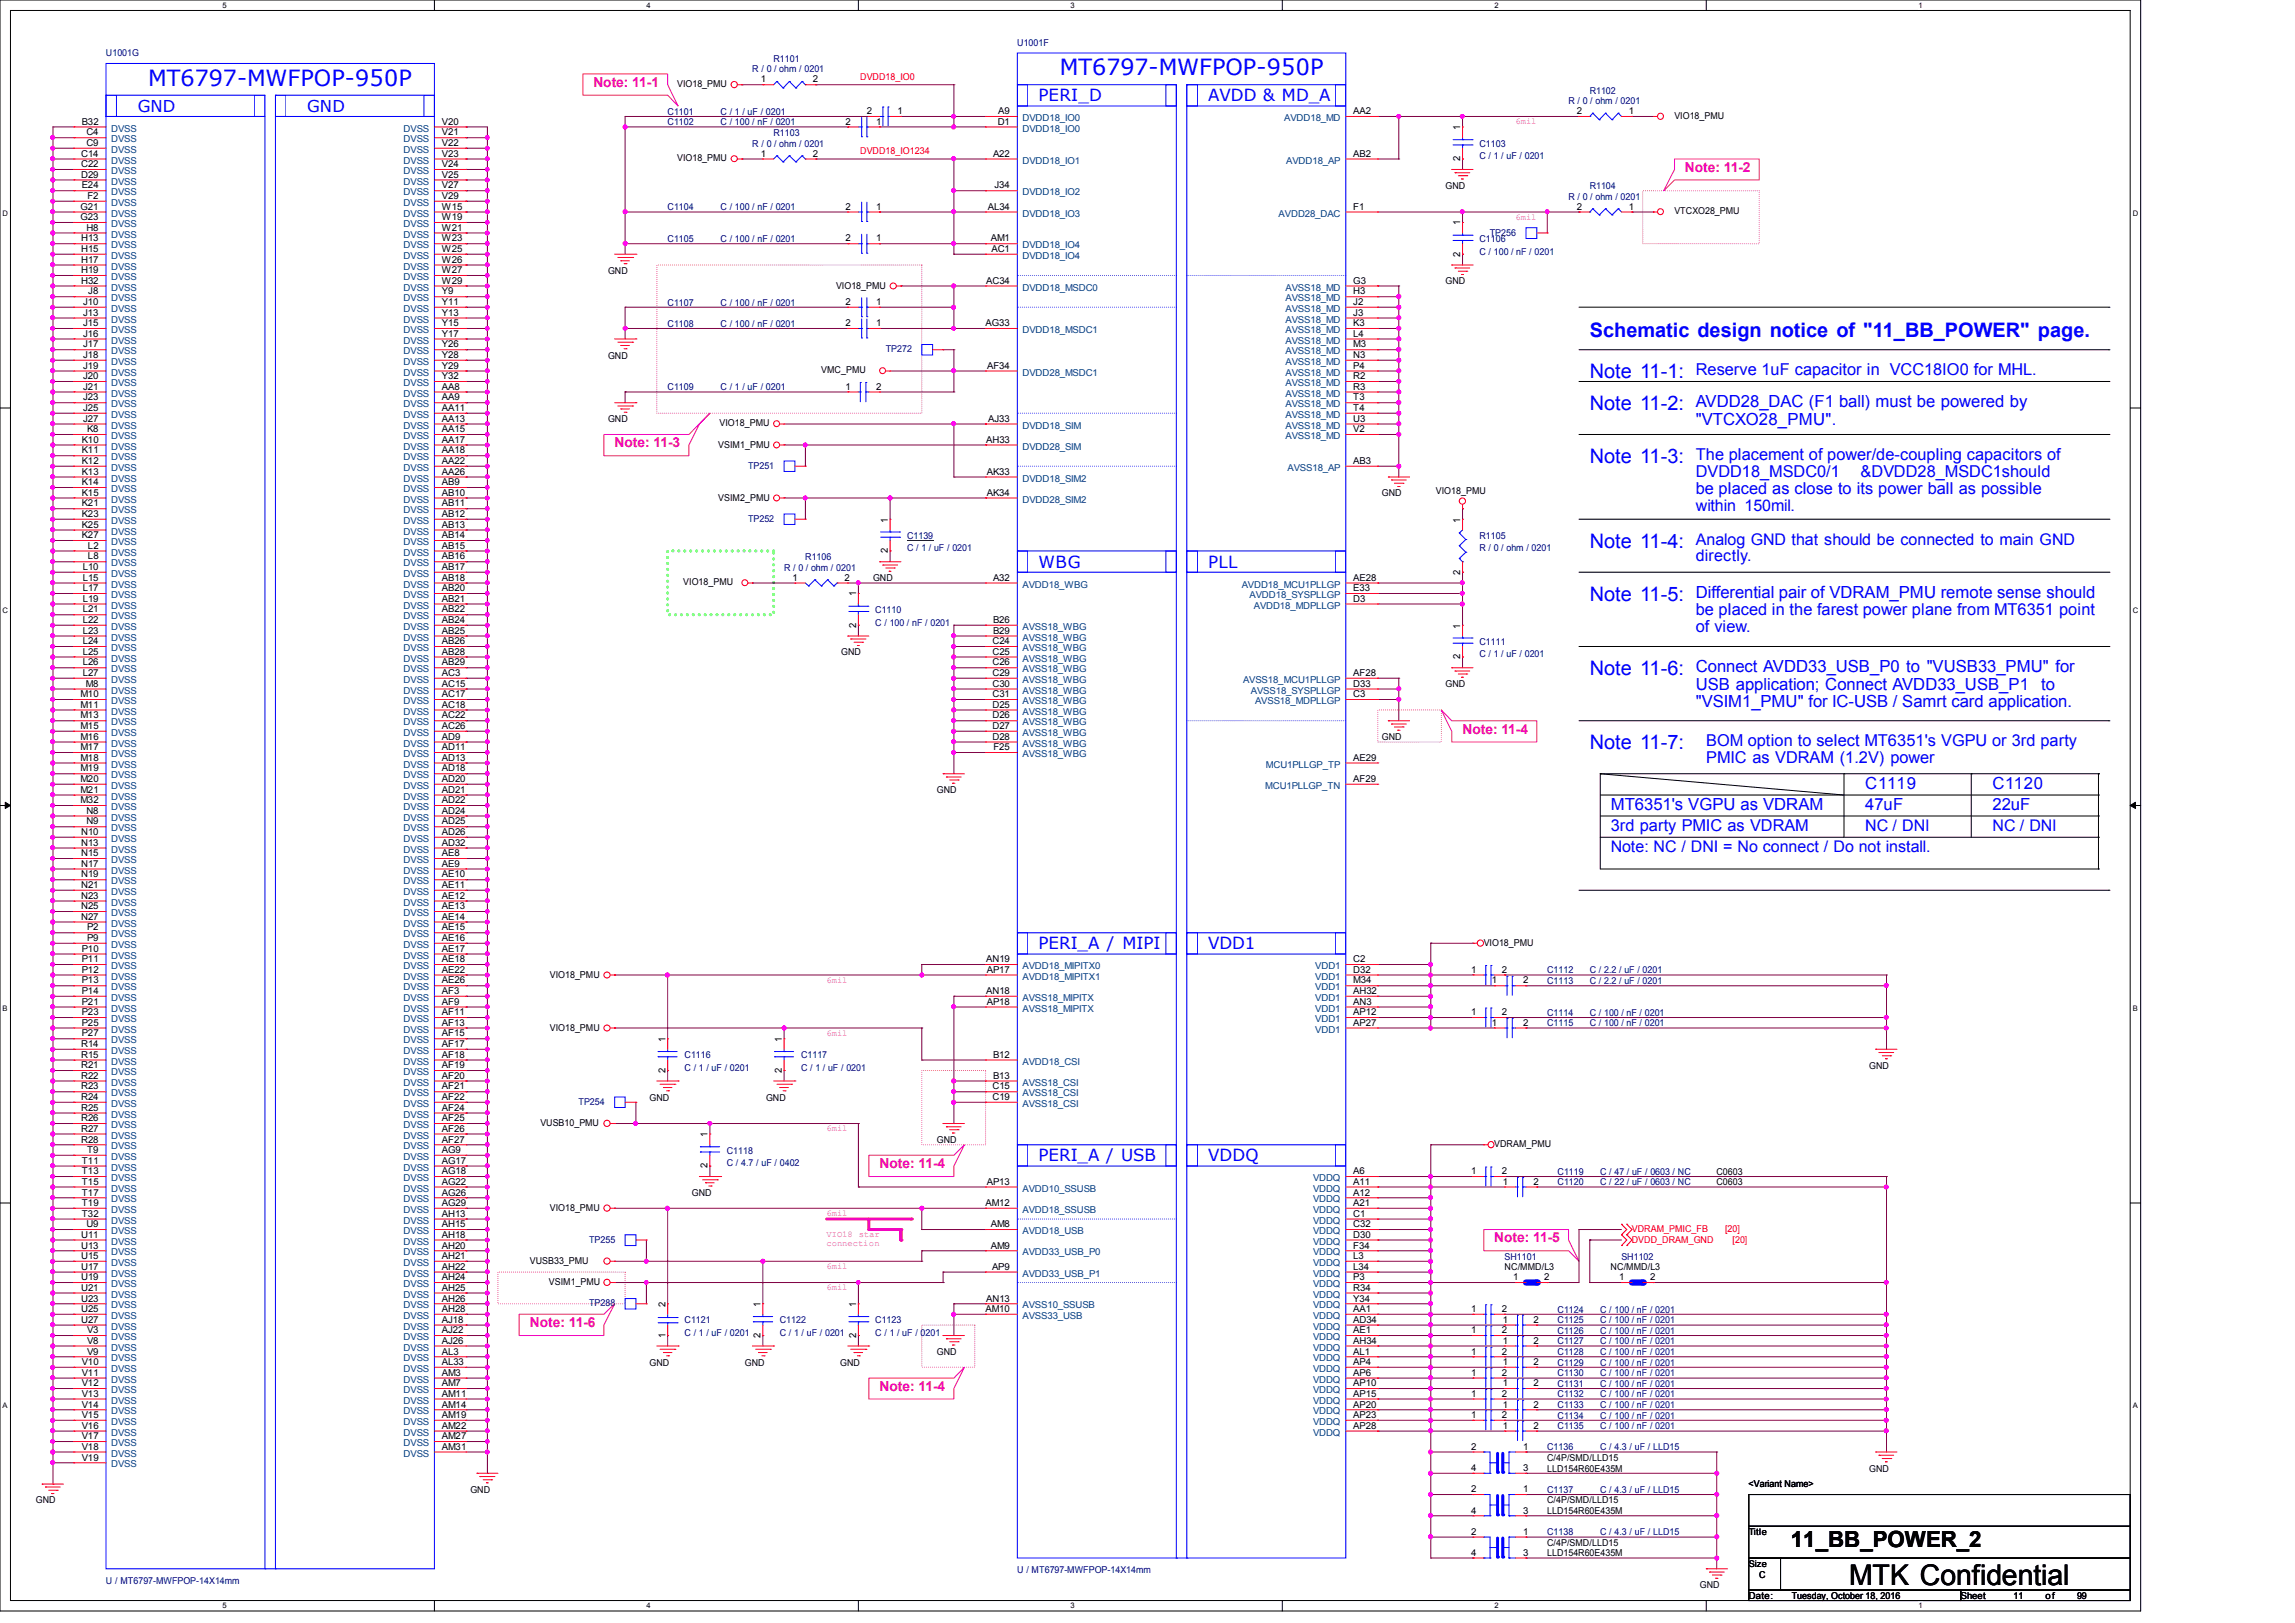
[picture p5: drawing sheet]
<svg xmlns="http://www.w3.org/2000/svg" width="297mm" height="210mm" viewBox="0 0 297 210" stroke-linecap="round" stroke-linejoin="round" font-family="sans-serif">
<defs><g id="words">
<text font-size="3.7" x="239.3" y="205.1">MTK Confidential</text>
<g font-size="2.9" fill="#00f">
<text x="19.2" y="11.1">MT6797-MWFPOP-950P</text>
<text x="137.2" y="9.7">MT6797-MWFPOP-950P</text>
</g>
<text font-size="2.9" x="231.8" y="200.2">11_BB_POWER_2</text>
<g font-size="2.6" fill="#00f">
<text x="205.7" y="43.6">Schematic design notice of &quot;11_BB_POWER&quot; page.</text>
<text x="205.7" y="53">Note 11-2:</text>
<text x="205.7" y="48.9">Note 11-1:</text>
<text x="205.7" y="59.9">Note 11-3:</text>
<text x="205.7" y="70.9">Note 11-4:</text>
<text x="205.7" y="77.8">Note 11-5:</text>
<text x="205.7" y="87.3">Note 11-6:</text>
<text x="205.7" y="96.9">Note 11-7:</text>
</g>
<g font-size="2.2" fill="#00f">
<text x="134.4" y="13.1">PERI_D</text>
<text x="156.3" y="13.1">AVDD &amp; MD_A</text>
<text x="219.5" y="52.7">AVDD28_DAC (F1 ball) must be powered by</text>
<text x="219.5" y="54.9">&quot;VTCXO28_PMU&quot;.</text>
<text x="134.4" y="73.4">WBG</text>
<text x="156.3" y="73.4">PLL</text>
<text x="219.5" y="77.4">Differential pair of VDRAM_PMU remote sense should</text>
<text x="219.5" y="87">Connect AVDD33_USB_P0 to &quot;VUSB33_PMU&quot; for</text>
<text x="219.5" y="89.2">USB application; Connect AVDD33_USB_P1</text>
<text x="264.2" y="89.2">to</text>
<text x="219.5" y="91.5">&quot;VSIM1_PMU&quot; for IC-USB / Samrt card application.</text>
<text x="208.4" y="104.9">MT6351's VGPU as VDRAM</text>
<text x="241.4" y="102.1">C1119</text>
<text x="241.4" y="104.9">47uF</text>
<text x="257.8" y="102.1">C1120</text>
<text x="257.8" y="104.9">22uF</text>
<text x="134.4" y="122.9">PERI_A / MIPI</text>
<text x="156.3" y="122.9">VDD1</text>
<text x="134.4" y="150.3">PERI_A / USB</text>
<text x="156.3" y="150.3">VDDQ</text>
</g>
<g font-size="2.1" fill="#00f">
<text x="17.8" y="14.4">GND</text>
<text x="39.8" y="14.4">GND</text>
<text x="219.5" y="48.6">Reserve 1uF capacitor in VCC18IO0 for MHL.</text>
<text x="219.5" y="59.5">The placement of power/de-coupling capacitors of</text>
<text x="219.5" y="61.7">DVDD18_MSDC0/1</text>
<text x="219.5" y="63.9">be placed as close to its power ball as possible</text>
<text x="240.8" y="61.7">&amp;DVDD28_MSDC1should</text>
<text x="219.5" y="70.5">Analog GND that should be connected to main GND</text>
<text x="219.5" y="66.1">within 150mil.</text>
<text x="219.5" y="72.6">directly.</text>
<text x="219.5" y="79.6">be placed in the farest power plane from MT6351 point</text>
<text x="219.5" y="81.8">of view.</text>
<text x="220.8" y="96.6">BOM option to select MT6351's VGPU or 3rd party</text>
<text x="220.8" y="98.8">PMIC as VDRAM (1.2V) power</text>
<text x="208.4" y="107.5">3rd party PMIC as VDRAM</text>
<text x="241.4" y="107.5">NC / DNI</text>
<text x="257.8" y="107.5">NC / DNI</text>
<text x="208.4" y="110.2">Note: NC / DNI = No connect / Do not install.</text>
</g>
<g font-size="1.8" fill="#ff0080">
<text x="76.8" y="11.2">Note: 11-1</text>
<text x="218.1" y="22.2">Note: 11-2</text>
<text x="79.5" y="57.9">Note: 11-3</text>
<text x="189.3" y="94.9">Note: 11-4</text>
<text x="113.8" y="151.1">Note: 11-4</text>
<text x="193.4" y="160.7">Note: 11-5</text>
<text x="68.6" y="171.7">Note: 11-6</text>
<text x="113.8" y="180">Note: 11-4</text>
</g>
<g font-size="1.2" fill="#000080">
<text x="131.6" y="5.9">U1001F</text>
<text x="13.7" y="7.3">U1001G</text>
<text x="97.4" y="9.4">R / 0 / ohm / 0201</text>
<text x="100.1" y="8">R1101</text>
<text x="86.4" y="14.9">C1101</text>
<text x="86.4" y="16.2">C1102</text>
<text x="93.3" y="14.9">C / 1 / uF / 0201</text>
<text x="93.3" y="16.2">C / 100 / nF / 0201</text>
<text x="100.1" y="17.6">R1103</text>
<text x="203" y="13.5">R / 0 / ohm / 0201</text>
<text x="205.7" y="12.1">R1102</text>
<text x="97.4" y="19">R / 0 / ohm / 0201</text>
<text x="191.5" y="19">C1103</text>
<text x="191.5" y="20.6">C / 1 / uF / 0201</text>
<text x="86.4" y="27.2">C1104</text>
<text x="93.3" y="27.2">C / 100 / nF / 0201</text>
<text x="203" y="25.8">R / 0 / ohm / 0201</text>
<text x="205.7" y="24.4">R1104</text>
<text x="86.4" y="31.3">C1105</text>
<text x="93.3" y="31.3">C / 100 / nF / 0201</text>
<text x="191.5" y="31.3">C1106</text>
<text x="191.5" y="32.9">C / 100 / nF / 0201</text>
<text x="192.8" y="30.5">TP256</text>
<text x="86.4" y="39.5">C1107</text>
<text x="93.3" y="39.5">C / 100 / nF / 0201</text>
<text x="86.4" y="42.3">C1108</text>
<text x="93.3" y="42.3">C / 100 / nF / 0201</text>
<text x="114.6" y="45.6">TP272</text>
<text x="86.4" y="50.5">C1109</text>
<text x="93.3" y="50.5">C / 1 / uF / 0201</text>
<text x="96.8" y="60.7">TP251</text>
<text x="96.8" y="67.5">TP252</text>
<text x="117.4" y="69.7">C1139</text>
<text x="117.4" y="71.3">C / 1 / uF / 0201</text>
<text x="191.5" y="69.7">R1105</text>
<text x="191.5" y="71.3">R / 0 / ohm / 0201</text>
<text x="101.5" y="73.8">R / 0 / ohm / 0201</text>
<text x="104.2" y="72.4">R1106</text>
<text x="113.3" y="79.3">C1110</text>
<text x="113.3" y="80.9">C / 100 / nF / 0201</text>
<text x="191.5" y="83.4">C1111</text>
<text x="191.5" y="85">C / 1 / uF / 0201</text>
<text x="200.2" y="125.9">C1112</text>
<text x="205.7" y="125.9">C / 2.2 / uF / 0201</text>
<text x="200.2" y="131.4">C1114</text>
<text x="200.2" y="127.3">C1113</text>
<text x="205.7" y="131.4">C / 100 / nF / 0201</text>
<text x="205.7" y="127.3">C / 2.2 / uF / 0201</text>
<text x="88.6" y="136.9">C1116</text>
<text x="103.7" y="136.9">C1117</text>
<text x="200.2" y="132.8">C1115</text>
<text x="205.7" y="132.8">C / 100 / nF / 0201</text>
<text x="74.9" y="143">TP254</text>
<text x="88.6" y="138.6">C / 1 / uF / 0201</text>
<text x="103.7" y="138.6">C / 1 / uF / 0201</text>
<text x="94.1" y="149.3">C1118</text>
<text x="94.1" y="150.9">C / 4.7 / uF / 0402</text>
<text x="201.6" y="153.4">C1120</text>
<text x="201.6" y="152">C1119</text>
<text x="207.1" y="153.4">C / 22 / uF / 0603 / NC</text>
<text x="207.1" y="152">C / 47 / uF / 0603 / NC</text>
<text x="76.2" y="160.8">TP255</text>
<text x="194.7" y="163">SH1101</text>
<text x="209.8" y="163">SH1102</text>
<text x="76.2" y="169">TP288</text>
<text x="88.6" y="171.2">C1121</text>
<text x="88.6" y="172.8">C / 1 / uF / 0201</text>
<text x="100.9" y="171.2">C1122</text>
<text x="100.9" y="172.8">C / 1 / uF / 0201</text>
<text x="113.3" y="171.2">C1123</text>
<text x="113.3" y="172.8">C / 1 / uF / 0201</text>
<text x="201.6" y="172.6">C1126</text>
<text x="201.6" y="173.9">C1127</text>
<text x="201.6" y="169.8">C1124</text>
<text x="201.6" y="171.2">C1125</text>
<text x="207.1" y="172.6">C / 100 / nF / 0201</text>
<text x="207.1" y="173.9">C / 100 / nF / 0201</text>
<text x="207.1" y="169.8">C / 100 / nF / 0201</text>
<text x="207.1" y="171.2">C / 100 / nF / 0201</text>
<text x="201.6" y="175.3">C1128</text>
<text x="201.6" y="178.1">C1130</text>
<text x="201.6" y="179.5">C1131</text>
<text x="201.6" y="176.7">C1129</text>
<text x="207.1" y="175.3">C / 100 / nF / 0201</text>
<text x="207.1" y="178.1">C / 100 / nF / 0201</text>
<text x="207.1" y="179.5">C / 100 / nF / 0201</text>
<text x="207.1" y="176.7">C / 100 / nF / 0201</text>
<text x="201.6" y="183.6">C1134</text>
<text x="201.6" y="180.8">C1132</text>
<text x="201.6" y="182.2">C1133</text>
<text x="201.6" y="184.9">C1135</text>
<text x="207.1" y="183.6">C / 100 / nF / 0201</text>
<text x="207.1" y="180.8">C / 100 / nF / 0201</text>
<text x="207.1" y="182.2">C / 100 / nF / 0201</text>
<text x="207.1" y="184.9">C / 100 / nF / 0201</text>
<text x="200.2" y="187.7">C1136</text>
<text x="207.1" y="187.7">C / 4.3 / uF / LLD15</text>
<text x="200.2" y="193.2">C1137</text>
<text x="207.1" y="193.2">C / 4.3 / uF / LLD15</text>
<text x="131.6" y="203.6">U / MT6797-MWFPOP-14X14mm</text>
<text x="200.2" y="198.6">C1138</text>
<text x="207.1" y="198.6">C / 4.3 / uF / LLD15</text>
<text x="13.7" y="204.9">U / MT6797-MWFPOP-14X14mm</text>
</g>
<g font-size="1.2">
<text x="87.6" y="11.3">VIO18_PMU</text>
<text x="98.5" y="10.7">1</text>
<text x="105.2" y="10.7">2</text>
<text x="10.6" y="16.1">B32</text>
<text x="11.2" y="17.5">C4</text>
<text x="57.2" y="17.5">V21</text>
<text x="57.2" y="16.1">V20</text>
<text x="109.4" y="16.1">2</text>
<text x="112.2" y="14.8">2</text>
<text x="113.4" y="16.1">1</text>
<text x="116.2" y="14.8">1</text>
<text x="129.1" y="16.1">D1</text>
<text x="129.2" y="14.8">A9</text>
<text x="175.1" y="14.8">AA2</text>
<text x="189" y="16.8" transform="rotate(-90 189 16.8)">1</text>
<text x="204.1" y="14.8">2</text>
<text x="210.8" y="14.8">1</text>
<text x="216.7" y="15.4">VIO18_PMU</text>
<text x="10.5" y="20.3">C14</text>
<text x="10.5" y="21.6">C22</text>
<text x="10.5" y="23">D29</text>
<text x="11.2" y="18.9">C9</text>
<text x="57.2" y="18.9">V22</text>
<text x="57.2" y="20.3">V23</text>
<text x="57.2" y="21.6">V24</text>
<text x="57.2" y="23">V25</text>
<text x="87.6" y="20.9">VIO18_PMU</text>
<text x="98.5" y="20.3">1</text>
<text x="105.2" y="20.3">2</text>
<text x="128.5" y="20.3">A22</text>
<text x="175.1" y="20.3">AB2</text>
<text x="189" y="20.8" transform="rotate(-90 189 20.8)">2</text>
<text x="10.4" y="27.1">G21</text>
<text x="10.4" y="28.5">G23</text>
<text x="10.6" y="24.4">E24</text>
<text x="11.2" y="29.8">H8</text>
<text x="11.3" y="25.7">F2</text>
<text x="57.2" y="24.4">V27</text>
<text x="57.2" y="25.7">V29</text>
<text x="57.2" y="27.1">W15</text>
<text x="57.2" y="28.5">W19</text>
<text x="57.2" y="29.8">W21</text>
<text x="109.4" y="27.1">2</text>
<text x="113.4" y="27.1">1</text>
<text x="127.8" y="27.1">AL34</text>
<text x="128.7" y="24.4">J34</text>
<text x="175.1" y="27.1">F1</text>
<text x="187.1" y="24.4">GND</text>
<text x="189" y="29.2" transform="rotate(-90 189 29.2)">1</text>
<text x="204.1" y="27.1">2</text>
<text x="210.8" y="27.1">1</text>
<text x="216.7" y="27.7">VTCXO28_PMU</text>
<text x="10.5" y="31.2">H13</text>
<text x="10.5" y="32.6">H15</text>
<text x="10.5" y="34">H17</text>
<text x="10.5" y="35.3">H19</text>
<text x="57.2" y="31.2">W23</text>
<text x="57.2" y="32.6">W25</text>
<text x="57.2" y="34">W26</text>
<text x="57.2" y="35.3">W27</text>
<text x="78.7" y="35.4">GND</text>
<text x="109.4" y="31.2">2</text>
<text x="113.4" y="31.2">1</text>
<text x="128.2" y="31.2">AM1</text>
<text x="128.3" y="32.6">AC1</text>
<text x="189" y="33.2" transform="rotate(-90 189 33.2)">2</text>
<text x="10.5" y="36.7">H32</text>
<text x="10.8" y="39.5">J10</text>
<text x="10.8" y="40.9">J13</text>
<text x="11.4" y="38.1">J8</text>
<text x="57.2" y="36.7">W29</text>
<text x="57.2" y="38.1">Y9</text>
<text x="57.2" y="39.5">Y11</text>
<text x="57.2" y="40.9">Y13</text>
<text x="108.2" y="37.3">VIO18_PMU</text>
<text x="109.4" y="39.5">2</text>
<text x="113.4" y="39.5">1</text>
<text x="127.6" y="36.7">AC34</text>
<text x="175.1" y="36.7">G3</text>
<text x="175.1" y="40.9">J3</text>
<text x="175.1" y="39.5">J2</text>
<text x="175.1" y="38.1">H3</text>
<text x="187.1" y="36.8">GND</text>
<text x="10.8" y="42.2">J15</text>
<text x="10.8" y="43.6">J16</text>
<text x="10.8" y="45">J17</text>
<text x="10.8" y="46.3">J18</text>
<text x="10.8" y="47.7">J19</text>
<text x="57.2" y="46.3">Y28</text>
<text x="57.2" y="42.2">Y15</text>
<text x="57.2" y="43.6">Y17</text>
<text x="57.2" y="45">Y26</text>
<text x="57.2" y="47.7">Y29</text>
<text x="78.7" y="46.4">GND</text>
<text x="109.4" y="42.2">2</text>
<text x="113.4" y="42.2">1</text>
<text x="127.5" y="42.2">AG33</text>
<text x="127.8" y="47.7">AF34</text>
<text x="175.1" y="47.7">P4</text>
<text x="175.1" y="46.3">N3</text>
<text x="175.1" y="45">M3</text>
<text x="175.1" y="43.6">L4</text>
<text x="175.1" y="42.2">K3</text>
<text x="10.8" y="49.1">J20</text>
<text x="10.8" y="50.4">J21</text>
<text x="10.8" y="51.8">J23</text>
<text x="10.8" y="53.2">J25</text>
<text x="57.2" y="49.1">Y32</text>
<text x="57.2" y="50.4">AA8</text>
<text x="57.2" y="51.8">AA9</text>
<text x="57.2" y="53.2">AA11</text>
<text x="106.3" y="48.3">VMC_PMU</text>
<text x="109.4" y="50.4">1</text>
<text x="113.4" y="50.4">2</text>
<text x="175.1" y="53.2">T4</text>
<text x="175.1" y="51.8">T3</text>
<text x="175.1" y="50.4">R3</text>
<text x="175.1" y="49.1">R2</text>
<text x="10.6" y="57.3">K10</text>
<text x="10.6" y="58.7">K11</text>
<text x="10.8" y="54.6">J27</text>
<text x="11.3" y="55.9">K8</text>
<text x="57.2" y="54.6">AA13</text>
<text x="57.2" y="55.9">AA15</text>
<text x="57.2" y="57.3">AA17</text>
<text x="57.2" y="58.7">AA18</text>
<text x="78.7" y="54.6">GND</text>
<text x="93" y="57.9">VSIM1_PMU</text>
<text x="93.1" y="55.2">VIO18_PMU</text>
<text x="127.6" y="57.3">AH33</text>
<text x="127.9" y="54.6">AJ33</text>
<text x="175.1" y="55.9">V2</text>
<text x="175.1" y="54.6">U3</text>
<text x="10.6" y="60">K12</text>
<text x="10.6" y="61.4">K13</text>
<text x="10.6" y="62.8">K14</text>
<text x="10.6" y="64.1">K15</text>
<text x="10.6" y="65.5">K21</text>
<text x="57.2" y="60">AA22</text>
<text x="57.2" y="61.4">AA26</text>
<text x="57.2" y="62.8">AB9</text>
<text x="57.2" y="64.1">AB10</text>
<text x="57.2" y="65.5">AB11</text>
<text x="93" y="64.8">VSIM2_PMU</text>
<text x="127.7" y="61.4">AK33</text>
<text x="127.7" y="64.1">AK34</text>
<text x="175.1" y="60">AB3</text>
<text x="178.8" y="64.2">GND</text>
<text x="185.8" y="64">VIO18_PMU</text>
<text x="10.6" y="66.9">K23</text>
<text x="10.6" y="68.3">K25</text>
<text x="10.6" y="69.6">K27</text>
<text x="11.4" y="71">L2</text>
<text x="57.2" y="66.9">AB12</text>
<text x="57.2" y="68.3">AB13</text>
<text x="57.2" y="69.6">AB14</text>
<text x="57.2" y="71">AB15</text>
<text x="114.9" y="71.6" transform="rotate(-90 114.9 71.6)">2</text>
<text x="114.9" y="67.6" transform="rotate(-90 114.9 67.6)">1</text>
<text x="189" y="67.6" transform="rotate(-90 189 67.6)">1</text>
<text x="10.7" y="73.7">L10</text>
<text x="10.7" y="75.1">L15</text>
<text x="10.7" y="76.5">L17</text>
<text x="10.7" y="77.9">L19</text>
<text x="11.4" y="72.4">L8</text>
<text x="57.2" y="72.4">AB16</text>
<text x="57.2" y="73.7">AB17</text>
<text x="57.2" y="75.1">AB18</text>
<text x="57.2" y="76.5">AB20</text>
<text x="57.2" y="77.9">AB21</text>
<text x="88.4" y="75.7">VIO18_PMU</text>
<text x="102.6" y="75.1">1</text>
<text x="109.3" y="75.1">2</text>
<text x="110.8" y="77.2" transform="rotate(-90 110.8 77.2)">1</text>
<text x="113" y="75.2">GND</text>
<text x="128.5" y="75.1">A32</text>
<text x="175.1" y="76.5">E33</text>
<text x="175.1" y="75.1">AE28</text>
<text x="175.1" y="77.9">D3</text>
<text x="189" y="74.3" transform="rotate(-90 189 74.3)">2</text>
<text x="10.7" y="79.2">L21</text>
<text x="10.7" y="80.6">L22</text>
<text x="10.7" y="82">L23</text>
<text x="10.7" y="83.4">L24</text>
<text x="57.2" y="79.2">AB22</text>
<text x="57.2" y="80.6">AB24</text>
<text x="57.2" y="82">AB25</text>
<text x="57.2" y="83.4">AB26</text>
<text x="110.8" y="81.2" transform="rotate(-90 110.8 81.2)">2</text>
<text x="128.4" y="83.4">C24</text>
<text x="128.5" y="82">B29</text>
<text x="128.5" y="80.6">B26</text>
<text x="189" y="81.3" transform="rotate(-90 189 81.3)">1</text>
<text x="10.7" y="84.7">L25</text>
<text x="10.7" y="86.1">L26</text>
<text x="10.7" y="87.5">L27</text>
<text x="11.1" y="88.9">M8</text>
<text x="57.2" y="84.7">AB28</text>
<text x="57.2" y="86.1">AB29</text>
<text x="57.2" y="87.5">AC3</text>
<text x="57.2" y="88.9">AC15</text>
<text x="108.9" y="84.8">GND</text>
<text x="128.4" y="88.9">C30</text>
<text x="128.4" y="87.5">C29</text>
<text x="128.4" y="86.1">C26</text>
<text x="128.4" y="84.7">C25</text>
<text x="175.1" y="88.9">D33</text>
<text x="175.1" y="87.5">AF28</text>
<text x="187.1" y="88.9">GND</text>
<text x="189" y="85.3" transform="rotate(-90 189 85.3)">2</text>
<text x="10.4" y="90.2">M10</text>
<text x="10.4" y="91.6">M11</text>
<text x="10.4" y="93">M13</text>
<text x="10.4" y="94.3">M15</text>
<text x="10.4" y="95.7">M16</text>
<text x="57.2" y="90.2">AC17</text>
<text x="57.2" y="91.6">AC18</text>
<text x="57.2" y="93">AC22</text>
<text x="57.2" y="94.3">AC26</text>
<text x="57.2" y="95.7">AD9</text>
<text x="128.4" y="91.6">D25</text>
<text x="128.4" y="90.2">C31</text>
<text x="128.4" y="93">D26</text>
<text x="128.4" y="94.3">D27</text>
<text x="128.4" y="95.7">D28</text>
<text x="175.1" y="90.2">C3</text>
<text x="178.8" y="95.8">GND</text>
<text x="10.4" y="97.1">M17</text>
<text x="10.4" y="98.4">M18</text>
<text x="10.4" y="99.8">M19</text>
<text x="10.4" y="101.2">M20</text>
<text x="57.2" y="97.1">AD11</text>
<text x="57.2" y="98.4">AD13</text>
<text x="57.2" y="99.8">AD18</text>
<text x="57.2" y="101.2">AD20</text>
<text x="128.6" y="97.1">F25</text>
<text x="175.1" y="98.4">AE29</text>
<text x="175.1" y="101.2">AF29</text>
<text x="10.4" y="102.6">M21</text>
<text x="10.4" y="103.9">M32</text>
<text x="11.2" y="105.3">N8</text>
<text x="11.2" y="106.7">N9</text>
<text x="57.2" y="102.6">AD21</text>
<text x="57.2" y="103.9">AD22</text>
<text x="57.2" y="105.3">AD24</text>
<text x="57.2" y="106.7">AD25</text>
<text x="121.2" y="102.6">GND</text>
<text x="10.5" y="108">N10</text>
<text x="10.5" y="109.4">N13</text>
<text x="10.5" y="110.8">N15</text>
<text x="10.5" y="112.1">N17</text>
<text x="10.5" y="113.5">N19</text>
<text x="57.2" y="108">AD26</text>
<text x="57.2" y="109.4">AD32</text>
<text x="57.2" y="110.8">AE8</text>
<text x="57.2" y="112.1">AE9</text>
<text x="57.2" y="113.5">AE10</text>
<text x="10.5" y="114.9">N21</text>
<text x="10.5" y="116.3">N23</text>
<text x="10.5" y="117.6">N25</text>
<text x="10.5" y="119">N27</text>
<text x="57.2" y="114.9">AE11</text>
<text x="57.2" y="116.3">AE12</text>
<text x="57.2" y="117.6">AE13</text>
<text x="57.2" y="119">AE14</text>
<text x="10.6" y="123.1">P10</text>
<text x="10.6" y="124.5">P11</text>
<text x="10.6" y="125.9">P12</text>
<text x="11.3" y="120.4">P2</text>
<text x="11.3" y="121.8">P9</text>
<text x="57.2" y="120.4">AE15</text>
<text x="57.2" y="121.8">AE16</text>
<text x="57.2" y="123.1">AE17</text>
<text x="57.2" y="124.5">AE18</text>
<text x="57.2" y="125.9">AE22</text>
<text x="127.6" y="124.5">AN19</text>
<text x="127.7" y="125.9">AP17</text>
<text x="175.1" y="124.5">C2</text>
<text x="175.1" y="125.9">D32</text>
<text x="190.4" y="125.9">1</text>
<text x="192" y="122.4">VIO18_PMU</text>
<text x="194.3" y="125.9">2</text>
<text x="10.6" y="127.3">P13</text>
<text x="10.6" y="128.6">P14</text>
<text x="10.6" y="130">P21</text>
<text x="10.6" y="131.4">P23</text>
<text x="57.2" y="127.3">AE26</text>
<text x="57.2" y="128.6">AF3</text>
<text x="57.2" y="130">AF9</text>
<text x="57.2" y="131.4">AF11</text>
<text x="71.2" y="126.5">VIO18_PMU</text>
<text x="127.6" y="128.6">AN18</text>
<text x="127.7" y="130">AP18</text>
<text x="175.1" y="127.3">M34</text>
<text x="175.1" y="128.6">AH32</text>
<text x="175.1" y="130">AN3</text>
<text x="175.1" y="131.4">AP12</text>
<text x="190.4" y="131.4">1</text>
<text x="193.1" y="127.3">1</text>
<text x="194.3" y="131.4">2</text>
<text x="197.1" y="127.3">2</text>
<text x="10.5" y="135.5">R14</text>
<text x="10.5" y="136.9">R15</text>
<text x="10.6" y="132.7">P25</text>
<text x="10.6" y="134.1">P27</text>
<text x="57.2" y="132.7">AF13</text>
<text x="57.2" y="134.1">AF15</text>
<text x="57.2" y="135.5">AF17</text>
<text x="57.2" y="136.9">AF18</text>
<text x="71.2" y="133.3">VIO18_PMU</text>
<text x="86.1" y="134.8" transform="rotate(-90 86.1 134.8)">1</text>
<text x="101.2" y="134.8" transform="rotate(-90 101.2 134.8)">1</text>
<text x="128.5" y="136.9">B12</text>
<text x="175.1" y="132.7">AP27</text>
<text x="193.1" y="132.7">1</text>
<text x="197.1" y="132.7">2</text>
<text x="10.5" y="138.2">R21</text>
<text x="10.5" y="139.6">R22</text>
<text x="10.5" y="141">R23</text>
<text x="10.5" y="142.3">R24</text>
<text x="10.5" y="143.7">R25</text>
<text x="57.2" y="138.2">AF19</text>
<text x="57.2" y="139.6">AF20</text>
<text x="57.2" y="141">AF21</text>
<text x="57.2" y="142.3">AF22</text>
<text x="57.2" y="143.7">AF24</text>
<text x="84.1" y="142.4">GND</text>
<text x="86.1" y="138.8" transform="rotate(-90 86.1 138.8)">2</text>
<text x="99.1" y="142.4">GND</text>
<text x="101.2" y="138.8" transform="rotate(-90 101.2 138.8)">2</text>
<text x="128.4" y="141">C15</text>
<text x="128.4" y="142.3">C19</text>
<text x="128.5" y="139.6">B13</text>
<text x="241.9" y="138.3">GND</text>
<text x="10.5" y="145.1">R26</text>
<text x="10.5" y="146.4">R27</text>
<text x="10.5" y="147.8">R28</text>
<text x="11.3" y="149.2">T9</text>
<text x="57.2" y="145.1">AF25</text>
<text x="57.2" y="146.4">AF26</text>
<text x="57.2" y="147.8">AF27</text>
<text x="57.2" y="149.2">AG9</text>
<text x="69.9" y="145.7">VUSB10_PMU</text>
<text x="91.6" y="147.2" transform="rotate(-90 91.6 147.2)">1</text>
<text x="121.2" y="147.9">GND</text>
<text x="193.4" y="148.4">VDRAM_PMU</text>
<text x="10.6" y="150.6">T11</text>
<text x="10.6" y="151.9">T13</text>
<text x="10.6" y="153.3">T15</text>
<text x="10.6" y="154.7">T17</text>
<text x="57.2" y="150.6">AG17</text>
<text x="57.2" y="151.9">AG18</text>
<text x="57.2" y="153.3">AG22</text>
<text x="57.2" y="154.7">AG26</text>
<text x="89.5" y="154.7">GND</text>
<text x="91.6" y="151.1" transform="rotate(-90 91.6 151.1)">2</text>
<text x="127.7" y="153.3">AP13</text>
<text x="175.1" y="153.3">A11</text>
<text x="175.1" y="154.7">A12</text>
<text x="175.1" y="151.9">A6</text>
<text x="190.4" y="151.9">1</text>
<text x="194.3" y="151.9">2</text>
<text x="194.5" y="153.3">1</text>
<text x="198.4" y="153.3">2</text>
<text x="222.1" y="153.4">C0603</text>
<text x="222.1" y="152">C0603</text>
<text x="10.5" y="160.1">U11</text>
<text x="10.5" y="161.5">U13</text>
<text x="10.6" y="156">T19</text>
<text x="10.6" y="157.4">T32</text>
<text x="11.2" y="158.8">U9</text>
<text x="57.2" y="156">AG29</text>
<text x="57.2" y="157.4">AH13</text>
<text x="57.2" y="158.8">AH15</text>
<text x="57.2" y="160.1">AH18</text>
<text x="57.2" y="161.5">AH20</text>
<text x="71.2" y="156.7">VIO18_PMU</text>
<text x="127.5" y="156">AM12</text>
<text x="128.2" y="158.8">AM8</text>
<text x="128.2" y="161.5">AM9</text>
<text x="175.1" y="158.8">C32</text>
<text x="175.1" y="160.1">D30</text>
<text x="175.1" y="156">A21</text>
<text x="175.1" y="157.4">C1</text>
<text x="175.1" y="161.5">F34</text>
<text x="10.5" y="162.9">U15</text>
<text x="10.5" y="164.3">U17</text>
<text x="10.5" y="165.7">U19</text>
<text x="10.5" y="167">U21</text>
<text x="57.2" y="162.9">AH21</text>
<text x="57.2" y="164.3">AH22</text>
<text x="57.2" y="165.7">AH24</text>
<text x="57.2" y="167">AH25</text>
<text x="68.6" y="163.5">VUSB33_PMU</text>
<text x="71" y="166.3">VSIM1_PMU</text>
<text x="128.4" y="164.3">AP9</text>
<text x="175.1" y="164.3">L34</text>
<text x="175.1" y="165.7">P3</text>
<text x="175.1" y="162.9">L3</text>
<text x="175.1" y="167">R34</text>
<text x="194.7" y="164.3">NC/MMD/L3</text>
<text x="195.8" y="165.7">1</text>
<text x="199.8" y="165.7">2</text>
<text x="208.4" y="164.3">NC/MMD/L3</text>
<text x="209.5" y="165.7">1</text>
<text x="213.6" y="165.7">2</text>
<text x="10.5" y="168.4">U23</text>
<text x="10.5" y="169.8">U25</text>
<text x="10.5" y="171.2">U27</text>
<text x="11.3" y="172.5">V3</text>
<text x="11.3" y="173.9">V8</text>
<text x="57.2" y="168.4">AH26</text>
<text x="57.2" y="169.8">AH28</text>
<text x="57.2" y="171.2">AJ18</text>
<text x="57.2" y="172.5">AJ22</text>
<text x="57.2" y="173.9">AJ26</text>
<text x="86.1" y="173.1" transform="rotate(-90 86.1 173.1)">1</text>
<text x="86.1" y="169.1" transform="rotate(-90 86.1 169.1)">2</text>
<text x="98.4" y="173.1" transform="rotate(-90 98.4 173.1)">2</text>
<text x="98.4" y="169.1" transform="rotate(-90 98.4 169.1)">1</text>
<text x="110.8" y="173.1" transform="rotate(-90 110.8 173.1)">2</text>
<text x="110.8" y="169.1" transform="rotate(-90 110.8 169.1)">1</text>
<text x="127.5" y="169.8">AM10</text>
<text x="127.6" y="168.4">AN13</text>
<text x="175.1" y="169.8">AA1</text>
<text x="175.1" y="171.2">AD34</text>
<text x="175.1" y="172.5">AE1</text>
<text x="175.1" y="173.9">AH34</text>
<text x="175.1" y="168.4">Y34</text>
<text x="190.4" y="172.5">1</text>
<text x="190.4" y="169.8">1</text>
<text x="194.3" y="172.5">2</text>
<text x="194.3" y="169.8">2</text>
<text x="194.5" y="173.9">1</text>
<text x="194.5" y="171.2">1</text>
<text x="198.4" y="173.9">2</text>
<text x="198.4" y="171.2">2</text>
<text x="10.6" y="176.6">V10</text>
<text x="10.6" y="178">V11</text>
<text x="10.6" y="179.4">V12</text>
<text x="11.3" y="175.3">V9</text>
<text x="57.2" y="175.3">AL3</text>
<text x="57.2" y="176.6">AL33</text>
<text x="57.2" y="178">AM3</text>
<text x="57.2" y="179.4">AM7</text>
<text x="84.1" y="176.7">GND</text>
<text x="96.4" y="176.7">GND</text>
<text x="108.7" y="176.7">GND</text>
<text x="121.2" y="175.3">GND</text>
<text x="175.1" y="176.6">AP4</text>
<text x="175.1" y="178">AP6</text>
<text x="175.1" y="179.4">AP10</text>
<text x="175.1" y="175.3">AL1</text>
<text x="190.4" y="175.3">1</text>
<text x="190.4" y="178">1</text>
<text x="194.3" y="175.3">2</text>
<text x="194.3" y="178">2</text>
<text x="194.5" y="179.4">1</text>
<text x="194.5" y="176.6">1</text>
<text x="198.4" y="179.4">2</text>
<text x="198.4" y="176.6">2</text>
<text x="10.6" y="180.7">V13</text>
<text x="10.6" y="182.1">V14</text>
<text x="10.6" y="183.5">V15</text>
<text x="10.6" y="184.9">V16</text>
<text x="57.2" y="180.7">AM11</text>
<text x="57.2" y="182.1">AM14</text>
<text x="57.2" y="183.5">AM19</text>
<text x="57.2" y="184.9">AM22</text>
<text x="175.1" y="183.5">AP23</text>
<text x="175.1" y="182.1">AP20</text>
<text x="175.1" y="180.7">AP15</text>
<text x="175.1" y="184.9">AP28</text>
<text x="190.4" y="183.5">1</text>
<text x="190.4" y="180.7">1</text>
<text x="194.3" y="183.5">2</text>
<text x="194.3" y="180.7">2</text>
<text x="194.5" y="182.1">1</text>
<text x="194.5" y="184.9">1</text>
<text x="198.4" y="182.1">2</text>
<text x="198.4" y="184.9">2</text>
<text x="10.6" y="186.2">V17</text>
<text x="10.6" y="187.6">V18</text>
<text x="10.6" y="189">V19</text>
<text x="57.2" y="186.2">AM27</text>
<text x="57.2" y="187.6">AM31</text>
<text x="190.4" y="187.6">2</text>
<text x="190.4" y="190.3">4</text>
<text x="197.1" y="187.6">1</text>
<text x="197.1" y="190.3">3</text>
<text x="200.2" y="190.4">LLD154R60E435M</text>
<text x="200.2" y="189">C/4P/SMD/LLD15</text>
<text x="241.9" y="190.4">GND</text>
<text x="4.7" y="194.5">GND</text>
<text x="60.9" y="193.2">GND</text>
<text x="190.4" y="193.1">2</text>
<text x="190.4" y="195.8">4</text>
<text x="197.1" y="193.1">1</text>
<text x="197.1" y="195.8">3</text>
<text x="200.2" y="195.9">LLD154R60E435M</text>
<text x="200.2" y="194.5">C/4P/SMD/LLD15</text>
<text x="226.3" y="192.4">&lt;Variant Name&gt;</text>
<text x="190.4" y="198.6">2</text>
<text x="190.4" y="201.3">4</text>
<text x="197.1" y="198.6">1</text>
<text x="197.1" y="201.3">3</text>
<text x="200.2" y="201.4">LLD154R60E435M</text>
<text x="200.2" y="200">C/4P/SMD/LLD15</text>
<text x="226.3" y="198.6">Title</text>
<text x="226.3" y="202.7">Size</text>
<text x="220" y="205.5">GND</text>
<text x="226.3" y="206.9">Date:</text>
<text x="227.6" y="204.1">C</text>
<text x="231.9" y="206.9">Tuesday, October 18, 2016</text>
<text x="253.7" y="206.9">Sheet</text>
<text x="260.6" y="206.9">11</text>
<text x="264.7" y="206.9">of</text>
<text x="268.8" y="206.9">99</text>
</g>
<g font-size="1.2" fill="#f00">
<text x="111.3" y="10.3">DVDD18_IO0</text>
<text x="111.3" y="19.9">DVDD18_IO1234</text>
<text x="211.2" y="159.4">VDRAM_PMIC_FB</text>
<text x="211.2" y="160.8">DVDD_DRAM_GND</text>
<text x="223.2" y="159.4">[20]</text>
<text x="224.2" y="160.8">[20]</text>
</g>
<g font-size="1.2" fill="#004080">
<text x="14.4" y="17">DVSS</text>
<text x="52.2" y="17">DVSS</text>
<text x="132.3" y="17">DVDD18_IO0</text>
<text x="132.3" y="15.7">DVDD18_IO0</text>
<text x="166.2" y="15.7">AVDD18_MD</text>
<text x="14.4" y="18.4">DVSS</text>
<text x="14.4" y="19.8">DVSS</text>
<text x="14.4" y="21.2">DVSS</text>
<text x="14.4" y="22.5">DVSS</text>
<text x="14.4" y="23.9">DVSS</text>
<text x="52.2" y="18.4">DVSS</text>
<text x="52.2" y="19.8">DVSS</text>
<text x="52.2" y="21.2">DVSS</text>
<text x="52.2" y="22.5">DVSS</text>
<text x="52.2" y="23.9">DVSS</text>
<text x="132.3" y="21.2">DVDD18_IO1</text>
<text x="166.4" y="21.2">AVDD18_AP</text>
<text x="14.4" y="26.6">DVSS</text>
<text x="14.4" y="28">DVSS</text>
<text x="14.4" y="29.4">DVSS</text>
<text x="14.4" y="25.3">DVSS</text>
<text x="52.2" y="25.3">DVSS</text>
<text x="52.2" y="26.6">DVSS</text>
<text x="52.2" y="28">DVSS</text>
<text x="52.2" y="29.4">DVSS</text>
<text x="132.3" y="25.3">DVDD18_IO2</text>
<text x="132.3" y="28">DVDD18_IO3</text>
<text x="165.5" y="28">AVDD28_DAC</text>
<text x="14.4" y="32.1">DVSS</text>
<text x="14.4" y="33.5">DVSS</text>
<text x="14.4" y="34.9">DVSS</text>
<text x="14.4" y="30.7">DVSS</text>
<text x="52.2" y="30.7">DVSS</text>
<text x="52.2" y="32.1">DVSS</text>
<text x="52.2" y="33.5">DVSS</text>
<text x="52.2" y="34.9">DVSS</text>
<text x="132.3" y="32.1">DVDD18_IO4</text>
<text x="132.3" y="33.5">DVDD18_IO4</text>
<text x="14.4" y="36.2">DVSS</text>
<text x="14.4" y="37.6">DVSS</text>
<text x="14.4" y="40.3">DVSS</text>
<text x="14.4" y="41.7">DVSS</text>
<text x="14.4" y="39">DVSS</text>
<text x="52.2" y="36.2">DVSS</text>
<text x="52.2" y="37.6">DVSS</text>
<text x="52.2" y="39">DVSS</text>
<text x="52.2" y="40.3">DVSS</text>
<text x="52.2" y="41.7">DVSS</text>
<text x="132.3" y="37.6">DVDD18_MSDC0</text>
<text x="166.4" y="37.6">AVSS18_MD</text>
<text x="166.4" y="41.7">AVSS18_MD</text>
<text x="166.4" y="40.3">AVSS18_MD</text>
<text x="166.4" y="39">AVSS18_MD</text>
<text x="14.4" y="43.1">DVSS</text>
<text x="14.4" y="44.5">DVSS</text>
<text x="14.4" y="45.8">DVSS</text>
<text x="14.4" y="47.2">DVSS</text>
<text x="52.2" y="47.2">DVSS</text>
<text x="52.2" y="43.1">DVSS</text>
<text x="52.2" y="44.5">DVSS</text>
<text x="52.2" y="45.8">DVSS</text>
<text x="132.3" y="43.1">DVDD18_MSDC1</text>
<text x="166.4" y="47.2">AVSS18_MD</text>
<text x="166.4" y="45.8">AVSS18_MD</text>
<text x="166.4" y="44.5">AVSS18_MD</text>
<text x="166.4" y="43.1">AVSS18_MD</text>
<text x="14.4" y="48.6">DVSS</text>
<text x="14.4" y="50">DVSS</text>
<text x="14.4" y="51.3">DVSS</text>
<text x="14.4" y="52.7">DVSS</text>
<text x="52.2" y="48.6">DVSS</text>
<text x="52.2" y="50">DVSS</text>
<text x="52.2" y="51.3">DVSS</text>
<text x="52.2" y="52.7">DVSS</text>
<text x="132.3" y="48.6">DVDD28_MSDC1</text>
<text x="166.4" y="52.7">AVSS18_MD</text>
<text x="166.4" y="51.3">AVSS18_MD</text>
<text x="166.4" y="50">AVSS18_MD</text>
<text x="166.4" y="48.6">AVSS18_MD</text>
<text x="14.4" y="54.1">DVSS</text>
<text x="14.4" y="55.5">DVSS</text>
<text x="14.4" y="56.8">DVSS</text>
<text x="14.4" y="58.2">DVSS</text>
<text x="14.4" y="59.6">DVSS</text>
<text x="52.2" y="54.1">DVSS</text>
<text x="52.2" y="55.5">DVSS</text>
<text x="52.2" y="56.8">DVSS</text>
<text x="52.2" y="58.2">DVSS</text>
<text x="52.2" y="59.6">DVSS</text>
<text x="132.3" y="55.5">DVDD18_SIM</text>
<text x="132.3" y="58.2">DVDD28_SIM</text>
<text x="166.4" y="56.8">AVSS18_MD</text>
<text x="166.4" y="55.5">AVSS18_MD</text>
<text x="166.4" y="54.1">AVSS18_MD</text>
<text x="14.4" y="60.9">DVSS</text>
<text x="14.4" y="62.3">DVSS</text>
<text x="14.4" y="63.7">DVSS</text>
<text x="14.4" y="65">DVSS</text>
<text x="52.2" y="60.9">DVSS</text>
<text x="52.2" y="62.3">DVSS</text>
<text x="52.2" y="63.7">DVSS</text>
<text x="52.2" y="65">DVSS</text>
<text x="132.3" y="62.3">DVDD18_SIM2</text>
<text x="132.3" y="65">DVDD28_SIM2</text>
<text x="166.6" y="60.9">AVSS18_AP</text>
<text x="14.4" y="66.4">DVSS</text>
<text x="14.4" y="67.8">DVSS</text>
<text x="14.4" y="69.2">DVSS</text>
<text x="14.4" y="70.5">DVSS</text>
<text x="14.4" y="71.9">DVSS</text>
<text x="52.2" y="66.4">DVSS</text>
<text x="52.2" y="67.8">DVSS</text>
<text x="52.2" y="69.2">DVSS</text>
<text x="52.2" y="70.5">DVSS</text>
<text x="52.2" y="71.9">DVSS</text>
<text x="14.4" y="73.3">DVSS</text>
<text x="14.4" y="74.6">DVSS</text>
<text x="14.4" y="76">DVSS</text>
<text x="14.4" y="77.4">DVSS</text>
<text x="52.2" y="73.3">DVSS</text>
<text x="52.2" y="74.6">DVSS</text>
<text x="52.2" y="76">DVSS</text>
<text x="52.2" y="77.4">DVSS</text>
<text x="132.3" y="76">AVDD18_WBG</text>
<text x="160.7" y="76">AVDD18_MCU1PLLGP</text>
<text x="161.7" y="77.4">AVDD18_SYSPLLGP</text>
<text x="14.4" y="78.7">DVSS</text>
<text x="14.4" y="80.1">DVSS</text>
<text x="14.4" y="81.5">DVSS</text>
<text x="14.4" y="82.9">DVSS</text>
<text x="52.2" y="78.7">DVSS</text>
<text x="52.2" y="80.1">DVSS</text>
<text x="52.2" y="81.5">DVSS</text>
<text x="52.2" y="82.9">DVSS</text>
<text x="132.3" y="82.9">AVSS18_WBG</text>
<text x="132.3" y="81.5">AVSS18_WBG</text>
<text x="162.3" y="78.7">AVDD18_MDPLLGP</text>
<text x="14.4" y="84.2">DVSS</text>
<text x="14.4" y="85.6">DVSS</text>
<text x="14.4" y="87">DVSS</text>
<text x="14.4" y="88.3">DVSS</text>
<text x="14.4" y="89.7">DVSS</text>
<text x="52.2" y="84.2">DVSS</text>
<text x="52.2" y="85.6">DVSS</text>
<text x="52.2" y="87">DVSS</text>
<text x="52.2" y="88.3">DVSS</text>
<text x="52.2" y="89.7">DVSS</text>
<text x="132.3" y="89.7">AVSS18_WBG</text>
<text x="132.3" y="88.3">AVSS18_WBG</text>
<text x="132.3" y="87">AVSS18_WBG</text>
<text x="132.3" y="85.6">AVSS18_WBG</text>
<text x="132.3" y="84.2">AVSS18_WBG</text>
<text x="160.9" y="88.3">AVSS18_MCU1PLLGP</text>
<text x="161.9" y="89.7">AVSS18_SYSPLLGP</text>
<text x="14.4" y="91.1">DVSS</text>
<text x="14.4" y="92.5">DVSS</text>
<text x="14.4" y="93.9">DVSS</text>
<text x="14.4" y="95.2">DVSS</text>
<text x="52.2" y="91.1">DVSS</text>
<text x="52.2" y="92.5">DVSS</text>
<text x="52.2" y="93.9">DVSS</text>
<text x="52.2" y="95.2">DVSS</text>
<text x="132.3" y="92.5">AVSS18_WBG</text>
<text x="132.3" y="91.1">AVSS18_WBG</text>
<text x="132.3" y="93.9">AVSS18_WBG</text>
<text x="132.3" y="95.2">AVSS18_WBG</text>
<text x="162.4" y="91.1">AVSS18_MDPLLGP</text>
<text x="14.4" y="96.6">DVSS</text>
<text x="14.4" y="98">DVSS</text>
<text x="14.4" y="99.3">DVSS</text>
<text x="14.4" y="100.7">DVSS</text>
<text x="52.2" y="96.6">DVSS</text>
<text x="52.2" y="98">DVSS</text>
<text x="52.2" y="99.3">DVSS</text>
<text x="52.2" y="100.7">DVSS</text>
<text x="132.3" y="96.6">AVSS18_WBG</text>
<text x="132.3" y="98">AVSS18_WBG</text>
<text x="163.8" y="99.3">MCU1PLLGP_TP</text>
<text x="14.4" y="102.1">DVSS</text>
<text x="14.4" y="103.5">DVSS</text>
<text x="14.4" y="104.8">DVSS</text>
<text x="14.4" y="106.2">DVSS</text>
<text x="14.4" y="107.6">DVSS</text>
<text x="52.2" y="102.1">DVSS</text>
<text x="52.2" y="103.5">DVSS</text>
<text x="52.2" y="104.8">DVSS</text>
<text x="52.2" y="106.2">DVSS</text>
<text x="52.2" y="107.6">DVSS</text>
<text x="163.7" y="102.1">MCU1PLLGP_TN</text>
<text x="14.4" y="108.9">DVSS</text>
<text x="14.4" y="110.3">DVSS</text>
<text x="14.4" y="111.7">DVSS</text>
<text x="14.4" y="113">DVSS</text>
<text x="52.2" y="108.9">DVSS</text>
<text x="52.2" y="110.3">DVSS</text>
<text x="52.2" y="111.7">DVSS</text>
<text x="52.2" y="113">DVSS</text>
<text x="14.4" y="114.4">DVSS</text>
<text x="14.4" y="115.8">DVSS</text>
<text x="14.4" y="117.2">DVSS</text>
<text x="14.4" y="118.5">DVSS</text>
<text x="14.4" y="119.9">DVSS</text>
<text x="52.2" y="114.4">DVSS</text>
<text x="52.2" y="115.8">DVSS</text>
<text x="52.2" y="117.2">DVSS</text>
<text x="52.2" y="118.5">DVSS</text>
<text x="52.2" y="119.9">DVSS</text>
<text x="14.4" y="124">DVSS</text>
<text x="14.4" y="125.4">DVSS</text>
<text x="14.4" y="121.3">DVSS</text>
<text x="14.4" y="122.6">DVSS</text>
<text x="52.2" y="121.3">DVSS</text>
<text x="52.2" y="122.6">DVSS</text>
<text x="52.2" y="124">DVSS</text>
<text x="52.2" y="125.4">DVSS</text>
<text x="132.3" y="125.4">AVDD18_MIPITX0</text>
<text x="170.2" y="125.4">VDD1</text>
<text x="14.4" y="126.7">DVSS</text>
<text x="14.4" y="128.1">DVSS</text>
<text x="14.4" y="129.5">DVSS</text>
<text x="14.4" y="130.9">DVSS</text>
<text x="52.2" y="126.7">DVSS</text>
<text x="52.2" y="128.1">DVSS</text>
<text x="52.2" y="129.5">DVSS</text>
<text x="52.2" y="130.9">DVSS</text>
<text x="132.3" y="129.5">AVSS18_MIPITX</text>
<text x="132.3" y="126.7">AVDD18_MIPITX1</text>
<text x="132.3" y="130.9">AVSS18_MIPITX</text>
<text x="170.2" y="126.7">VDD1</text>
<text x="170.2" y="128.1">VDD1</text>
<text x="170.2" y="129.5">VDD1</text>
<text x="170.2" y="130.9">VDD1</text>
<text x="14.4" y="132.2">DVSS</text>
<text x="14.4" y="133.6">DVSS</text>
<text x="14.4" y="135">DVSS</text>
<text x="14.4" y="136.4">DVSS</text>
<text x="14.4" y="137.8">DVSS</text>
<text x="52.2" y="132.2">DVSS</text>
<text x="52.2" y="133.6">DVSS</text>
<text x="52.2" y="135">DVSS</text>
<text x="52.2" y="136.4">DVSS</text>
<text x="52.2" y="137.8">DVSS</text>
<text x="132.3" y="137.8">AVDD18_CSI</text>
<text x="170.2" y="132.2">VDD1</text>
<text x="170.2" y="133.6">VDD1</text>
<text x="14.4" y="139.1">DVSS</text>
<text x="14.4" y="140.5">DVSS</text>
<text x="14.4" y="141.9">DVSS</text>
<text x="14.4" y="143.2">DVSS</text>
<text x="52.2" y="139.1">DVSS</text>
<text x="52.2" y="140.5">DVSS</text>
<text x="52.2" y="141.9">DVSS</text>
<text x="52.2" y="143.2">DVSS</text>
<text x="132.3" y="140.5">AVSS18_CSI</text>
<text x="132.3" y="141.9">AVSS18_CSI</text>
<text x="132.3" y="143.2">AVSS18_CSI</text>
<text x="14.4" y="144.6">DVSS</text>
<text x="14.4" y="146">DVSS</text>
<text x="14.4" y="147.3">DVSS</text>
<text x="14.4" y="148.7">DVSS</text>
<text x="52.2" y="144.6">DVSS</text>
<text x="52.2" y="146">DVSS</text>
<text x="52.2" y="147.3">DVSS</text>
<text x="52.2" y="148.7">DVSS</text>
<text x="14.4" y="150.1">DVSS</text>
<text x="14.4" y="151.5">DVSS</text>
<text x="14.4" y="152.8">DVSS</text>
<text x="14.4" y="154.2">DVSS</text>
<text x="14.4" y="155.6">DVSS</text>
<text x="52.2" y="151.5">DVSS</text>
<text x="52.2" y="152.8">DVSS</text>
<text x="52.2" y="154.2">DVSS</text>
<text x="52.2" y="155.6">DVSS</text>
<text x="52.2" y="150.1">DVSS</text>
<text x="132.3" y="154.2">AVDD10_SSUSB</text>
<text x="169.9" y="154.2">VDDQ</text>
<text x="169.9" y="155.6">VDDQ</text>
<text x="169.9" y="152.8">VDDQ</text>
<text x="14.4" y="156.9">DVSS</text>
<text x="14.4" y="158.3">DVSS</text>
<text x="14.4" y="159.7">DVSS</text>
<text x="14.4" y="161">DVSS</text>
<text x="52.2" y="156.9">DVSS</text>
<text x="52.2" y="158.3">DVSS</text>
<text x="52.2" y="159.7">DVSS</text>
<text x="52.2" y="161">DVSS</text>
<text x="132.3" y="159.7">AVDD18_USB</text>
<text x="132.3" y="156.9">AVDD18_SSUSB</text>
<text x="169.9" y="159.7">VDDQ</text>
<text x="169.9" y="161">VDDQ</text>
<text x="169.9" y="156.9">VDDQ</text>
<text x="169.9" y="158.3">VDDQ</text>
<text x="14.4" y="162.4">DVSS</text>
<text x="14.4" y="163.8">DVSS</text>
<text x="14.4" y="165.2">DVSS</text>
<text x="14.4" y="166.5">DVSS</text>
<text x="14.4" y="167.9">DVSS</text>
<text x="52.2" y="162.4">DVSS</text>
<text x="52.2" y="163.8">DVSS</text>
<text x="52.2" y="165.2">DVSS</text>
<text x="52.2" y="166.5">DVSS</text>
<text x="52.2" y="167.9">DVSS</text>
<text x="132.3" y="162.4">AVDD33_USB_P0</text>
<text x="132.3" y="165.2">AVDD33_USB_P1</text>
<text x="169.9" y="165.2">VDDQ</text>
<text x="169.9" y="166.5">VDDQ</text>
<text x="169.9" y="163.8">VDDQ</text>
<text x="169.9" y="167.9">VDDQ</text>
<text x="169.9" y="162.4">VDDQ</text>
<text x="14.4" y="169.3">DVSS</text>
<text x="14.4" y="170.6">DVSS</text>
<text x="14.4" y="172">DVSS</text>
<text x="14.4" y="173.4">DVSS</text>
<text x="52.2" y="169.3">DVSS</text>
<text x="52.2" y="170.6">DVSS</text>
<text x="52.2" y="172">DVSS</text>
<text x="52.2" y="173.4">DVSS</text>
<text x="132.3" y="170.6">AVSS33_USB</text>
<text x="132.3" y="169.3">AVSS10_SSUSB</text>
<text x="169.9" y="170.6">VDDQ</text>
<text x="169.9" y="172">VDDQ</text>
<text x="169.9" y="173.4">VDDQ</text>
<text x="169.9" y="169.3">VDDQ</text>
<text x="14.4" y="174.8">DVSS</text>
<text x="14.4" y="176.1">DVSS</text>
<text x="14.4" y="177.5">DVSS</text>
<text x="14.4" y="178.9">DVSS</text>
<text x="52.2" y="174.8">DVSS</text>
<text x="52.2" y="176.1">DVSS</text>
<text x="52.2" y="177.5">DVSS</text>
<text x="52.2" y="178.9">DVSS</text>
<text x="169.9" y="177.5">VDDQ</text>
<text x="169.9" y="174.8">VDDQ</text>
<text x="169.9" y="178.9">VDDQ</text>
<text x="169.9" y="176.1">VDDQ</text>
<text x="14.4" y="180.3">DVSS</text>
<text x="14.4" y="181.6">DVSS</text>
<text x="14.4" y="183">DVSS</text>
<text x="14.4" y="184.4">DVSS</text>
<text x="14.4" y="185.8">DVSS</text>
<text x="52.2" y="180.3">DVSS</text>
<text x="52.2" y="181.6">DVSS</text>
<text x="52.2" y="183">DVSS</text>
<text x="52.2" y="184.4">DVSS</text>
<text x="52.2" y="185.8">DVSS</text>
<text x="169.9" y="184.4">VDDQ</text>
<text x="169.9" y="183">VDDQ</text>
<text x="169.9" y="180.3">VDDQ</text>
<text x="169.9" y="181.6">VDDQ</text>
<text x="169.9" y="185.8">VDDQ</text>
<text x="14.4" y="187.1">DVSS</text>
<text x="14.4" y="188.5">DVSS</text>
<text x="14.4" y="189.9">DVSS</text>
<text x="52.2" y="187.1">DVSS</text>
<text x="52.2" y="188.5">DVSS</text>
</g>
<g font-size="1.1" fill="#f0f">
<text x="196.1" y="16">6mil</text>
<text x="196.1" y="28.4">6mil</text>
<text x="107" y="127.1">6mil</text>
<text x="107" y="134">6mil</text>
<text x="107" y="146.3">6mil</text>
<text x="107" y="157.3">6mil</text>
<text x="107" y="160.1">VIO18 star</text>
<text x="107" y="161.2">connection</text>
<text x="107" y="164.2">6mil</text>
<text x="107" y="166.9">6mil</text>
</g>
<g font-size="1">
<text x="28.8" y="1">5</text>
<text x="83.7" y="1">4</text>
<text x="138.5" y="1">3</text>
<text x="193.4" y="1">2</text>
<text x="248.3" y="1">1</text>
<text x=".3" y="27.9">D</text>
<text x="276" y="27.9">D</text>
<text x=".3" y="79.4">C</text>
<text x="276" y="79.4">C</text>
<text x=".3" y="130.8">B</text>
<text x="276" y="130.8">B</text>
<text x=".3" y="182.2">A</text>
<text x="276" y="182.2">A</text>
<text x="28.8" y="208.1">5</text>
<text x="83.7" y="208.1">4</text>
<text x="138.5" y="208.1">3</text>
<text x="193.4" y="208.1">2</text>
<text x="248.3" y="208.1">1</text>
</g>
</g></defs>
<path d="M0 0h277v208.4h-277zM1.4 1.4h274.3v205.7h-274.3z" fill="none" stroke="#000" stroke-width=".13"/>
<g fill="#fff">
<path d="M28.8 .1h.5v1.1h-.5z"/>
<path d="M28.8 207.2h.5v1.1h-.5z"/>
</g>
<path d="M56.2 0v1.4M56.2 207.1v1.3" fill="none" stroke="#000" stroke-width=".13"/>
<g fill="#fff">
<path d="M83.7 .1h.5v1.1h-.5z"/>
<path d="M83.7 207.2h.5v1.1h-.5z"/>
</g>
<path d="M111.1 0v1.4M111.1 207.1v1.3" fill="none" stroke="#000" stroke-width=".13"/>
<g fill="#fff">
<path d="M138.5 .1h.6v1.1h-.6z"/>
<path d="M138.5 207.2h.6v1.1h-.6z"/>
</g>
<path d="M165.9 0v1.4M165.9 207.1v1.3" fill="none" stroke="#000" stroke-width=".13"/>
<g fill="#fff">
<path d="M193.4 .1h.5v1.1h-.5z"/>
<path d="M193.4 207.2h.5v1.1h-.5z"/>
</g>
<path d="M220.8 0v1.4M220.8 207.1v1.3" fill="none" stroke="#000" stroke-width=".13"/>
<g fill="#fff">
<path d="M248.2 .1h.6v1.1h-.6z"/>
<path d="M248.2 207.2h.6v1.1h-.6z"/>
<path d="M.3 27.1h.8v1.1h-.8z"/>
<path d="M276 27.1h.7v1.1h-.7z"/>
<path d="M.3 78.5h.8v1.1h-.8z"/>
<path d="M276 78.5h.7v1.1h-.7z"/>
</g>
<path d="M0 52.8h1.4M275.7 52.8h1.3" fill="none" stroke="#000" stroke-width=".13"/>
<g fill="#fff">
<path d="M.3 129.9h.7v1.1h-.7z"/>
<path d="M276 129.9h.6v1.1h-.6z"/>
</g>
<path d="M0 104.2h1.4M275.7 104.2h1.3" fill="none" stroke="#000" stroke-width=".13"/>
<path d="M.7 103.8l.7 .4-.7 .4zM275.7 104.2l.7-.4v.8z" fill="#000" stroke="#000" stroke-width=".13"/>
<g fill="#fff">
<path d="M.3 181.4h.7v1.1h-.7z"/>
<path d="M276 181.4h.6v1.1h-.6z"/>
</g>
<path d="M0 155.7h1.4M275.7 155.7h1.3" fill="none" stroke="#000" stroke-width=".13"/>
<path d="M216.7 20.6h11v2.7h-11l-1.4 1.4 1.4-2.8zM67.2 170.1h10.9l1.4-1.4-1.4 2.7v1.4h-10.9z" fill="none" stroke="#ff0080" stroke-width=".13"/>
<path d="M212.6 24.7h15.1v6.8h-15.1zM64.4 164.6h16.5v4.1h-16.5z" fill="none" stroke="#ff0080" stroke-width=".13" stroke-dasharray="0 .3"/>
<path d="M107 157.7h10.9" fill="none" stroke="#ff0080" stroke-width=".38"/>
<circle cx="117.9" cy="157.7" r=".19" fill="#ff0080"/>
<path d="M116.6 159.1v1.3" fill="none" stroke="#ff0080" stroke-width=".38"/>
<circle cx="116.6" cy="160.4" r=".19" fill="#ff0080"/>
<path d="M116.6 159.1v1.3" fill="none" stroke="#ff0080" stroke-width=".38"/>
<circle cx="116.6" cy="160.4" r=".19" fill="#ff0080"/>
<path d="M112.4 159.1h4.2" fill="none" stroke="#ff0080" stroke-width=".38"/>
<circle cx="116.6" cy="159.1" r=".19" fill="#ff0080"/>
<path d="M75.4 9.6h11v1.4l1.4 2.7-1.4-1.4h-11z" fill="none" stroke="#ff0080" stroke-width=".13"/>
<path d="M112.4 157.7v1.4" fill="none" stroke="#ff0080" stroke-width=".38"/>
<circle cx="112.4" cy="159.1" r=".19" fill="#ff0080"/>
<path d="M78.1 56.2h11.1l2.7-2.7-1.4 1.4-1.3 2.7v1.4h-11.1zM186.5 91.9l1.4 1.4h11v2.7h-11v-1.4zM112.4 149.5h11l1.4-1.4-1.4 2.8v1.3h-11zM192 159.1h11v1.3l1.3 2.8-1.3-1.4h-11zM112.4 178.3h11l1.4-1.4-1.4 2.8v1.3h-11z" fill="none" stroke="#ff0080" stroke-width=".13"/>
<path d="M85 34.3h34.3v19.2h-34.3zM178.3 91.9h8.2v4.1h-8.2zM119.3 138.5h8.3v9.6h-8.3zM119.3 171.4h6.9v5.5h-6.9z" fill="none" stroke="#ff0080" stroke-width=".13" stroke-dasharray="0 .3"/>
<path d="M86.4 71.3h13.7v8.2h-13.7z" fill="none" stroke="#0f0" stroke-width=".38" stroke-dasharray="0 .8"/>
<g fill="none" stroke="#000" stroke-width=".13">
<path d="M204.3 39.8h68.6M272.9 39.8h.1M204.3 45.3h68.6M204.3 56.2h68.6M204.3 49.4h68.6M272.9 45.3h.1M272.9 56.2h.1M272.9 49.4h.1M204.3 74h68.6M204.3 67.2h68.6M272.9 74h.1M272.9 67.2h.1"/>
<path d="M204.3 83.7h68.6M204.3 93.3h68.6M272.9 83.7h.1M272.9 93.3h.1M204.3 115.2h68.6M207.1 100.1h.1M207.1 102.9h64.5M207.1 105.6h64.5M207.1 100.1v12.3h64.5M207.1 100.1l31.5 2.8M207.1 108.3h64.5M207.1 100.1h64.5"/>
<path d="M238.6 100.1h.1M238.6 100.1v8.2M255.1 100.1h.1M255.1 100.1v8.2M271.6 102.9h.1M271.6 105.6h.1M271.6 108.3h.1M271.6 100.1h.1M271.6 112.4h.1M271.6 100.1v12.3M272.9 115.2h.1M226.3 193.4h49.4v4.1h-49.4z"/>
<path d="M226.3 197.5h49.4v4.1h-49.4zM226.3 205.7h27.4v1.4h-27.4zM226.3 201.6h4.1v4.1h-4.1zM230.4 201.6h45.3v4.1h-45.3zM253.7 205.7h22v1.4h-22z"/>
</g>
<g fill="none" stroke="#800040" stroke-width=".13">
<path d="M6.9 19.2h.1M6.9 16.4h.1M6.9 17.8h.1M6.9 16.4v175.6M6.9 16.4h2.7M6.9 17.8h2.7M6.9 19.2h2.7M60.3 16.4h.1M60.3 17.8h.1M60.3 19.2h.1M60.3 16.4h2.8v174.2M60.3 17.8h2.8"/>
<path d="M60.3 19.2h2.8M63.1 17.8h.1M63.1 19.2h.1M80.9 15.1h.1M80.9 16.4h.1M80.9 16.4h28.8M80.9 15.1h31.5M80.9 15.1v17.8M96 11h.1M96 11h2.7M105.6 11h.1M105.6 11h17.8"/>
<path d="M109.7 16.4h.1M113.8 16.4h.1M113.8 16.4h13.8M116.6 15.1h.1M116.6 15.1h11M123.4 15.1h.1M123.4 16.4h.1M123.4 11h.1M123.4 11v5.4M178.3 15.1h.1M178.3 15.1h26M181 15.1h.1"/>
<path d="M181 15.1v5.5M189.3 15.1h.1M189.3 15.1v1.3M211.2 15.1h.1M211.2 15.1h2.8M6.9 24.7h.1M6.9 31.5h.1M6.9 28.8h.1M6.9 35.6h.1M6.9 32.9h.1M6.9 34.3h.1M6.9 37h.1"/>
<path d="M6.9 38.4h.1M6.9 39.8h.1M6.9 27.4h.1M6.9 30.1h.1M6.9 23.3h.1M6.9 20.6h.1M6.9 21.9h.1M6.9 26h.1M6.9 32.9h2.7M6.9 34.3h2.7M6.9 35.6h2.7M6.9 37h2.7"/>
<path d="M6.9 38.4h2.7M6.9 39.8h2.7M6.9 27.4h2.7M6.9 21.9h2.7M6.9 23.3h2.7M6.9 24.7h2.7M6.9 26h2.7M6.9 20.6h2.7M6.9 31.5h2.7M6.9 30.1h2.7M6.9 28.8h2.7M60.3 32.9h.1"/>
<path d="M60.3 34.3h.1M60.3 35.6h.1M60.3 37h.1M60.3 38.4h.1M60.3 39.8h.1M60.3 27.4h.1M60.3 21.9h.1M60.3 23.3h.1M60.3 24.7h.1M60.3 26h.1M60.3 20.6h.1M60.3 31.5h.1"/>
<path d="M60.3 30.1h.1M60.3 28.8h.1M60.3 32.9h2.8M60.3 34.3h2.8M60.3 35.6h2.8M60.3 37h2.8M60.3 38.4h2.8M60.3 39.8h2.8M60.3 27.4h2.8M60.3 21.9h2.8M60.3 23.3h2.8M60.3 24.7h2.8"/>
<path d="M60.3 26h2.8M60.3 20.6h2.8M60.3 31.5h2.8M60.3 30.1h2.8M60.3 28.8h2.8M63.1 39.8h.1M63.1 35.6h.1M63.1 28.8h.1M63.1 31.5h.1M63.1 20.6h.1M63.1 32.9h.1M63.1 26h.1"/>
<path d="M63.1 38.4h.1M63.1 24.7h.1M63.1 21.9h.1M63.1 34.3h.1M63.1 27.4h.1M63.1 23.3h.1M63.1 37h.1M63.1 30.1h.1M80.9 31.5h.1M80.9 27.4h.1M80.9 39.8h.1M80.9 39.8h28.8"/>
<path d="M80.9 27.4h28.8M80.9 31.5h28.8M80.9 39.8v4.1M96 20.6h.1M96 20.6h2.7M105.6 20.6h.1M105.6 20.6h22M113.8 27.4h.1M113.8 31.5h.1M113.8 39.8h9.6M113.8 27.4h13.8M113.8 31.5h13.8"/>
<path d="M116.6 37h.1M116.6 37h11M123.4 20.6h.1M123.4 31.5h.1M123.4 24.7h.1M123.4 32.9h.1M123.4 39.8h.1M123.4 37h.1M123.4 27.4h.1M123.4 32.9h4.2M123.4 24.7h4.2M123.4 20.6v12.3"/>
<path d="M123.4 37v5.5M178.3 37h.1M178.3 37h2.7M178.3 38.4h2.7M178.3 39.8h2.7M178.3 27.4h26M178.3 20.6h2.7M181 20.6h.1M181 38.4h.1M181 37h.1M181 39.8h.1M181 37v24.7"/>
<path d="M189.3 32.9h.1M189.3 27.4h.1M189.3 20.6h.1M189.3 20.6v1.3M189.3 27.4v1.4M189.3 32.9v1.4M200.2 27.4h.1M200.2 27.4v2.7M204.3 27.4h.1M211.2 27.4h.1M211.2 27.4h2.8M6.9 45.3h.1"/>
<path d="M6.9 59h.1M6.9 53.5h.1M6.9 46.6h.1M6.9 57.6h.1M6.9 48h.1M6.9 49.4h.1M6.9 50.7h.1M6.9 52.1h.1M6.9 54.9h.1M6.9 56.2h.1M6.9 41.1h.1M6.9 42.5h.1"/>
<path d="M6.9 43.9h.1M6.9 45.3h2.7M6.9 46.6h2.7M6.9 48h2.7M6.9 49.4h2.7M6.9 50.7h2.7M6.9 52.1h2.7M6.9 56.2h2.7M6.9 57.6h2.7M6.9 59h2.7M6.9 54.9h2.7M6.9 53.5h2.7"/>
<path d="M6.9 42.5h2.7M6.9 43.9h2.7M6.9 41.1h2.7M60.3 56.2h.1M60.3 57.6h.1M60.3 59h.1M60.3 50.7h.1M60.3 45.3h.1M60.3 46.6h.1M60.3 48h.1M60.3 49.4h.1M60.3 43.9h.1"/>
<path d="M60.3 42.5h.1M60.3 54.9h.1M60.3 53.5h.1M60.3 52.1h.1M60.3 45.3h2.8M60.3 46.6h2.8M60.3 48h2.8M60.3 49.4h2.8M60.3 50.7h2.8M60.3 52.1h2.8M60.3 56.2h2.8M60.3 57.6h2.8"/>
<path d="M60.3 59h2.8M60.3 54.9h2.8M60.3 53.5h2.8M60.3 42.5h2.8M60.3 43.9h2.8M60.3 41.1h2.8M63.1 59h.1M63.1 52.1h.1M63.1 54.9h.1M63.1 43.9h.1M63.1 56.2h.1M63.1 49.4h.1"/>
<path d="M63.1 48h.1M63.1 45.3h.1M63.1 57.6h.1M63.1 41.1h.1M63.1 46.6h.1M63.1 50.7h.1M63.1 53.5h.1M63.1 42.5h.1M80.9 50.7h.1M80.9 42.5h.1M80.9 50.7h28.8M80.9 42.5h28.8"/>
<path d="M80.9 50.7v1.4M101.5 57.6h26.1M101.5 54.9h26.1M104.2 57.6h.1M104.2 57.6v2.7M109.7 42.5h.1M113.8 42.5h.1M113.8 50.7h9.6M113.8 42.5h13.8M115.2 48h12.4M122 45.3h1.4M123.4 54.9h.1"/>
<path d="M123.4 48h.1M123.4 50.7h.1M123.4 42.5h.1M123.4 45.3h.1M123.4 45.3v5.4M123.4 54.9v6.8M127.6 54.9h.1M127.6 57.6h.1M178.3 45.3h2.7M178.3 46.6h2.7M178.3 48h2.7M178.3 49.4h2.7"/>
<path d="M178.3 50.7h2.7M178.3 52.1h2.7M178.3 56.2h2.7M178.3 54.9h2.7M178.3 53.5h2.7M178.3 42.5h2.7M178.3 43.9h2.7M178.3 41.1h2.7M181 56.2h.1M181 54.9h.1M181 53.5h.1M181 52.1h.1"/>
<path d="M181 50.7h.1M181 49.4h.1M181 48h.1M181 46.6h.1M181 45.3h.1M181 43.9h.1M181 42.5h.1M181 41.1h.1M6.9 65.8h.1M6.9 63.1h.1M6.9 76.8h.1M6.9 69.9h.1"/>
<path d="M6.9 67.2h.1M6.9 68.6h.1M6.9 71.3h.1M6.9 72.7h.1M6.9 74h.1M6.9 75.4h.1M6.9 78.1h.1M6.9 61.7h.1M6.9 64.4h.1M6.9 60.3h.1M6.9 79.5h.1M6.9 67.2h2.7"/>
<path d="M6.9 68.6h2.7M6.9 69.9h2.7M6.9 71.3h2.7M6.9 72.7h2.7M6.9 74h2.7M6.9 75.4h2.7M6.9 76.8h2.7M6.9 78.1h2.7M6.9 61.7h2.7M6.9 60.3h2.7M6.9 65.8h2.7M6.9 64.4h2.7"/>
<path d="M6.9 63.1h2.7M6.9 79.5h2.7M60.3 60.3h.1M60.3 61.7h.1M60.3 63.1h.1M60.3 79.5h.1M60.3 64.4h.1M60.3 68.6h.1M60.3 69.9h.1M60.3 71.3h.1M60.3 72.7h.1M60.3 67.2h.1"/>
<path d="M60.3 65.8h.1M60.3 78.1h.1M60.3 76.8h.1M60.3 75.4h.1M60.3 67.2h2.8M60.3 68.6h2.8M60.3 69.9h2.8M60.3 71.3h2.8M60.3 72.7h2.8M60.3 74h2.8M60.3 75.4h2.8M60.3 76.8h2.8"/>
<path d="M60.3 78.1h2.8M60.3 61.7h2.8M60.3 60.3h2.8M60.3 65.8h2.8M60.3 64.4h2.8M60.3 63.1h2.8M60.3 79.5h2.8M63.1 63.1h.1M63.1 61.7h.1M63.1 74h.1M63.1 78.1h.1M63.1 65.8h.1"/>
<path d="M63.1 67.2h.1M63.1 79.5h.1M63.1 72.7h.1M63.1 71.3h.1M63.1 68.6h.1M63.1 64.4h.1M63.1 60.3h.1M63.1 76.8h.1M63.1 69.9h.1M63.1 75.4h.1M97.4 75.4h.1M97.4 75.4h5.5"/>
<path d="M101.5 64.4h26.1M104.2 64.4h.1M104.2 64.4v2.8M109.7 75.4h17.9M111.1 75.4h.1M111.1 75.4v1.4M115.2 64.4h.1M115.2 71.3h.1M115.2 64.4v2.8M115.2 71.3v1.4M123.4 61.7h.1M123.4 61.7h4.2"/>
<path d="M127.6 64.4h.1M178.3 75.4h.1M178.3 75.4h11M178.3 76.8h11M178.3 78.1h11M178.3 60.3h2.7M181 60.3h.1M189.3 76.8h.1M189.3 78.1h.1M189.3 75.4h.1M189.3 74h.1M189.3 65.8h.1"/>
<path d="M189.3 65.8v1.4M189.3 74v6.9M6.9 93.3h.1M6.9 97.4h.1M6.9 96h.1M6.9 98.7h.1M6.9 87.8h.1M6.9 80.9h.1M6.9 91.9h.1M6.9 82.3h.1M6.9 83.7h.1M6.9 85h.1"/>
<path d="M6.9 86.4h.1M6.9 89.2h.1M6.9 90.5h.1M6.9 94.6h.1M6.9 96h2.7M6.9 80.9h2.7M6.9 82.3h2.7M6.9 83.7h2.7M6.9 85h2.7M6.9 86.4h2.7M6.9 90.5h2.7M6.9 91.9h2.7"/>
<path d="M6.9 93.3h2.7M6.9 94.6h2.7M6.9 89.2h2.7M6.9 87.8h2.7M6.9 98.7h2.7M6.9 97.4h2.7M60.3 80.9h.1M60.3 82.3h.1M60.3 83.7h.1M60.3 85h.1M60.3 86.4h.1M60.3 97.4h.1"/>
<path d="M60.3 87.8h.1M60.3 91.9h.1M60.3 93.3h.1M60.3 94.6h.1M60.3 96h.1M60.3 90.5h.1M60.3 89.2h.1M60.3 98.7h.1M60.3 96h2.8M60.3 80.9h2.8M60.3 82.3h2.8M60.3 83.7h2.8"/>
<path d="M60.3 85h2.8M60.3 86.4h2.8M60.3 90.5h2.8M60.3 91.9h2.8M60.3 93.3h2.8M60.3 94.6h2.8M60.3 89.2h2.8M60.3 87.8h2.8M60.3 98.7h2.8M60.3 97.4h2.8M63.1 86.4h.1M63.1 82.3h.1"/>
<path d="M63.1 85h.1M63.1 80.9h.1M63.1 98.7h.1M63.1 89.2h.1M63.1 90.5h.1M63.1 96h.1M63.1 94.6h.1M63.1 91.9h.1M63.1 87.8h.1M63.1 93.3h.1M63.1 83.7h.1M63.1 97.4h.1"/>
<path d="M111.1 80.9h.1M111.1 80.9v1.4M123.4 97.4h.1M123.4 82.3h.1M123.4 80.9h.1M123.4 83.7h.1M123.4 85h.1M123.4 86.4h.1M123.4 87.8h.1M123.4 89.2h.1M123.4 90.5h.1M123.4 91.9h.1"/>
<path d="M123.4 93.3h.1M123.4 94.6h.1M123.4 96h.1M123.4 96h4.2M123.4 80.9h4.2M123.4 82.3h4.2M123.4 83.7h4.2M123.4 85h4.2M123.4 86.4h4.2M123.4 90.5h4.2M123.4 91.9h4.2M123.4 93.3h4.2"/>
<path d="M123.4 94.6h4.2M123.4 89.2h4.2M123.4 87.8h4.2M123.4 97.4h4.2M123.4 80.9v19.2M127.6 80.9h.1M178.3 87.8h.1M178.3 90.5h2.7M178.3 89.2h2.7M178.3 87.8h2.7M181 90.5h.1M181 89.2h.1"/>
<path d="M181 87.8h.1M181 87.8v5.5M189.3 85h.1M189.3 85v1.4M6.9 100.1h.1M6.9 111.1h.1M6.9 104.2h.1M6.9 117.9h.1M6.9 101.5h.1M6.9 102.9h.1M6.9 105.6h.1M6.9 107h.1"/>
<path d="M6.9 108.3h.1M6.9 109.7h.1M6.9 112.4h.1M6.9 113.8h.1M6.9 115.2h.1M6.9 116.6h.1M6.9 119.3h.1M6.9 101.5h2.7M6.9 102.9h2.7M6.9 104.2h2.7M6.9 105.6h2.7M6.9 107h2.7"/>
<path d="M6.9 108.3h2.7M6.9 109.7h2.7M6.9 111.1h2.7M6.9 112.4h2.7M6.9 113.8h2.7M6.9 115.2h2.7M6.9 116.6h2.7M6.9 117.9h2.7M6.9 119.3h2.7M6.9 100.1h2.7M60.3 102.9h.1M60.3 104.2h.1"/>
<path d="M60.3 105.6h.1M60.3 107h.1M60.3 108.3h.1M60.3 109.7h.1M60.3 101.5h.1M60.3 100.1h.1M60.3 115.2h.1M60.3 116.6h.1M60.3 117.9h.1M60.3 119.3h.1M60.3 113.8h.1M60.3 101.5h2.8"/>
<path d="M60.3 102.9h2.8M60.3 104.2h2.8M60.3 105.6h2.8M60.3 107h2.8M60.3 108.3h2.8M60.3 109.7h2.8M60.3 111.1h2.8M60.3 112.4h2.8M60.3 113.8h2.8M60.3 115.2h2.8M60.3 116.6h2.8M60.3 117.9h2.8"/>
<path d="M60.3 119.3h2.8M60.3 100.1h2.8M63.1 109.7h.1M63.1 105.6h.1M63.1 101.5h.1M63.1 102.9h.1M63.1 108.3h.1M63.1 104.2h.1M63.1 111.1h.1M63.1 119.3h.1M63.1 117.9h.1M63.1 115.2h.1"/>
<path d="M63.1 116.6h.1M63.1 100.1h.1M63.1 107h.1M63.1 112.4h.1M63.1 113.8h.1M6.9 127.6h.1M6.9 124.8h.1M6.9 135.8h.1M6.9 128.9h.1M6.9 120.7h.1M6.9 122h.1M6.9 123.4h.1"/>
<path d="M6.9 131.7h.1M6.9 126.2h.1M6.9 133h.1M6.9 134.4h.1M6.9 137.2h.1M6.9 138.5h.1M6.9 139.9h.1M6.9 130.3h.1M6.9 127.6h2.7M6.9 128.9h2.7M6.9 120.7h2.7M6.9 122h2.7"/>
<path d="M6.9 123.4h2.7M6.9 126.2h2.7M6.9 131.7h2.7M6.9 133h2.7M6.9 134.4h2.7M6.9 135.8h2.7M6.9 137.2h2.7M6.9 138.5h2.7M6.9 139.9h2.7M6.9 130.3h2.7M6.9 124.8h2.7M60.3 126.2h.1"/>
<path d="M60.3 127.6h.1M60.3 128.9h.1M60.3 130.3h.1M60.3 131.7h.1M60.3 133h.1M60.3 120.7h.1M60.3 124.8h.1M60.3 123.4h.1M60.3 122h.1M60.3 134.4h.1M60.3 138.5h.1M60.3 139.9h.1"/>
<path d="M60.3 137.2h.1M60.3 135.8h.1M60.3 127.6h2.8M60.3 128.9h2.8M60.3 120.7h2.8M60.3 122h2.8M60.3 123.4h2.8M60.3 126.2h2.8M60.3 131.7h2.8M60.3 133h2.8M60.3 134.4h2.8M60.3 135.8h2.8"/>
<path d="M60.3 137.2h2.8M60.3 138.5h2.8M60.3 139.9h2.8M60.3 130.3h2.8M60.3 124.8h2.8M63.1 133h.1M63.1 128.9h.1M63.1 122h.1M63.1 124.8h.1M63.1 126.2h.1M63.1 131.7h.1M63.1 127.6h.1"/>
<path d="M63.1 134.4h.1M63.1 137.2h.1M63.1 138.5h.1M63.1 123.4h.1M63.1 130.3h.1M63.1 120.7h.1M63.1 139.9h.1M63.1 135.8h.1M79.5 126.2h.1M79.5 133h.1M79.5 126.2h48.1M79.5 133h39.8"/>
<path d="M86.4 126.2h.1M86.4 138.5h.1M86.4 126.2v8.2M86.4 138.5v1.4M101.5 133h.1M101.5 138.5h.1M101.5 133v1.4M101.5 138.5v1.4M119.3 126.2h.1M119.3 137.2h.1M119.3 133h.1M119.3 124.8h.1"/>
<path d="M119.3 137.2h8.3M119.3 124.8h8.3M119.3 124.8v1.4M119.3 133v4.2M123.4 130.3h.1M123.4 128.9h.1M123.4 139.9h.1M123.4 128.9h4.2M123.4 139.9h4.2M123.4 130.3h4.2M123.4 128.9v16.5M127.6 128.9h.1"/>
<path d="M127.6 124.8h.1M178.3 127.6h15.1M178.3 128.9h6.9M178.3 126.2h12.3M178.3 131.7h12.3M178.3 133h15.1M178.3 130.3h6.9M178.3 124.8h6.9M185.2 124.8h.1M185.2 126.2h.1M185.2 127.6h.1M185.2 128.9h.1"/>
<path d="M185.2 130.3h.1M185.2 131.7h.1M185.2 133h.1M185.2 122h.1M185.2 122h5.4M185.2 122v11M194.7 131.7h.1M194.7 126.2h.1M194.7 126.2h49.4M194.7 131.7h49.4M197.5 133h.1M197.5 127.6h.1"/>
<path d="M197.5 127.6h46.6M197.5 133h46.6M244.1 126.2h.1M244.1 127.6h.1M244.1 131.7h.1M244.1 133h.1M244.1 126.2v9.6M6.9 145.4h.1M6.9 142.6h.1M6.9 159.1h.1M6.9 152.2h.1M6.9 141.3h.1"/>
<path d="M6.9 144h.1M6.9 146.7h.1M6.9 148.1h.1M6.9 150.9h.1M6.9 149.5h.1M6.9 153.6h.1M6.9 155h.1M6.9 156.3h.1M6.9 157.7h.1M6.9 145.4h2.7M6.9 141.3h2.7M6.9 142.6h2.7"/>
<path d="M6.9 144h2.7M6.9 146.7h2.7M6.9 148.1h2.7M6.9 149.5h2.7M6.9 150.9h2.7M6.9 152.2h2.7M6.9 153.6h2.7M6.9 155h2.7M6.9 156.3h2.7M6.9 157.7h2.7M6.9 159.1h2.7M60.3 144h.1"/>
<path d="M60.3 141.3h.1M60.3 142.6h.1M60.3 145.4h.1M60.3 146.7h.1M60.3 152.2h.1M60.3 153.6h.1M60.3 150.9h.1M60.3 155h.1M60.3 156.3h.1M60.3 157.7h.1M60.3 159.1h.1M60.3 145.4h2.8"/>
<path d="M60.3 141.3h2.8M60.3 142.6h2.8M60.3 144h2.8M60.3 146.7h2.8M60.3 148.1h2.8M60.3 149.5h2.8M60.3 150.9h2.8M60.3 152.2h2.8M60.3 153.6h2.8M60.3 155h2.8M60.3 156.3h2.8M60.3 157.7h2.8"/>
<path d="M60.3 159.1h2.8M63.1 145.4h.1M63.1 142.6h.1M63.1 141.3h.1M63.1 146.7h.1M63.1 144h.1M63.1 148.1h.1M63.1 149.5h.1M63.1 150.9h.1M63.1 152.2h.1M63.1 153.6h.1M63.1 155h.1"/>
<path d="M63.1 156.3h.1M63.1 157.7h.1M63.1 159.1h.1M79.5 156.3h.1M79.5 145.4h31.6M79.5 156.3h48.1M82.3 145.4h.1M82.3 142.6v2.8M86.4 156.3h.1M86.4 156.3v12.4M91.9 145.4h.1M91.9 150.9h.1"/>
<path d="M91.9 145.4v1.3M91.9 150.9v1.3M111.1 145.4h.1M111.1 153.6h.1M111.1 153.6h16.5M111.1 145.4v8.2M119.3 156.3h.1M119.3 159.1h.1M119.3 159.1h8.3M119.3 156.3v2.8M123.4 141.3h.1M123.4 142.6h.1"/>
<path d="M123.4 145.4h.1M123.4 141.3h4.2M123.4 142.6h4.2M178.3 152.2h.1M178.3 156.3h.1M178.3 155h.1M178.3 153.6h.1M178.3 159.1h.1M178.3 157.7h.1M178.3 152.2h12.3M178.3 153.6h16.4M178.3 155h6.9"/>
<path d="M178.3 156.3h6.9M178.3 157.7h6.9M178.3 159.1h6.9M185.2 152.2h.1M185.2 153.6h.1M185.2 148.1h.1M185.2 156.3h.1M185.2 157.7h.1M185.2 159.1h.1M185.2 155h.1M185.2 148.1h6.8M185.2 148.1v53.5"/>
<path d="M194.7 152.2h.1M194.7 152.2h49.4M198.9 153.6h.1M198.9 153.6h45.2M204.3 159.1h.1M204.3 159.1h5.5M204.3 159.1v6.8h-4.1M244.1 152.2h.1M244.1 153.6h.1M244.1 152.2v35.7M6.9 172.8h.1M6.9 165.9h.1"/>
<path d="M6.9 176.9h.1M6.9 160.4h.1M6.9 161.8h.1M6.9 163.2h.1M6.9 164.6h.1M6.9 167.3h.1M6.9 168.7h.1M6.9 170.1h.1M6.9 171.4h.1M6.9 174.2h.1M6.9 175.6h.1M6.9 178.3h.1"/>
<path d="M6.9 179.7h.1M6.9 160.4h2.7M6.9 161.8h2.7M6.9 163.2h2.7M6.9 164.6h2.7M6.9 165.9h2.7M6.9 167.3h2.7M6.9 168.7h2.7M6.9 170.1h2.7M6.9 171.4h2.7M6.9 174.2h2.7M6.9 175.6h2.7"/>
<path d="M6.9 176.9h2.7M6.9 178.3h2.7M6.9 179.7h2.7M6.9 172.8h2.7M60.3 171.4h.1M60.3 168.7h.1M60.3 163.2h.1M60.3 164.6h.1M60.3 165.9h.1M60.3 167.3h.1M60.3 161.8h.1M60.3 160.4h.1"/>
<path d="M60.3 170.1h.1M60.3 160.4h2.8M60.3 161.8h2.8M60.3 163.2h2.8M60.3 164.6h2.8M60.3 165.9h2.8M60.3 167.3h2.8M60.3 168.7h2.8M60.3 170.1h2.8M60.3 171.4h2.8M60.3 174.2h2.8M60.3 175.6h2.8"/>
<path d="M60.3 176.9h2.8M60.3 178.3h2.8M60.3 179.7h2.8M60.3 172.8h2.8M63.1 172.8h.1M63.1 174.2h.1M63.1 160.4h.1M63.1 161.8h.1M63.1 163.2h.1M63.1 164.6h.1M63.1 165.9h.1M63.1 167.3h.1"/>
<path d="M63.1 168.7h.1M63.1 170.1h.1M63.1 171.4h.1M63.1 175.6h.1M63.1 176.9h.1M63.1 178.3h.1M63.1 179.7h.1M79.5 163.2h39.8M79.5 165.9h42.5M83.7 163.2h.1M83.7 165.9h.1M83.7 160.4v2.8"/>
<path d="M83.7 165.9v2.8M86.4 172.8h.1M86.4 172.8v1.4M98.7 163.2h.1M98.7 172.8h.1M98.7 163.2v5.5M98.7 172.8v1.4M111.1 165.9h.1M111.1 172.8h.1M111.1 165.9v2.8M111.1 172.8v1.4M119.3 161.8h.1"/>
<path d="M119.3 163.2h.1M119.3 161.8h8.3M119.3 161.8v1.4M122 164.6h.1M122 165.9h.1M122 164.6h5.6M122 164.6v1.3M123.4 170.1h.1M123.4 168.7h.1M123.4 168.7h4.2M123.4 170.1h4.2M123.4 168.7v4.1"/>
<path d="M178.3 165.9h.1M178.3 167.3h.1M178.3 164.6h.1M178.3 168.7h.1M178.3 170.1h.1M178.3 171.4h.1M178.3 172.8h.1M178.3 174.2h.1M178.3 175.6h.1M178.3 176.9h.1M178.3 178.3h.1M178.3 179.7h.1"/>
<path d="M178.3 161.8h.1M178.3 160.4h.1M178.3 163.2h.1M178.3 160.4h6.9M178.3 161.8h6.9M178.3 163.2h6.9M178.3 164.6h6.9M178.3 165.9h17.8M178.3 167.3h6.9M178.3 168.7h6.9M178.3 170.1h12.3M178.3 171.4h16.4"/>
<path d="M178.3 174.2h16.4M178.3 175.6h12.3M178.3 176.9h16.4M178.3 178.3h12.3M178.3 179.7h16.4M178.3 172.8h12.3M185.2 170.1h.1M185.2 171.4h.1M185.2 172.8h.1M185.2 174.2h.1M185.2 176.9h.1M185.2 179.7h.1"/>
<path d="M185.2 165.9h.1M185.2 167.3h.1M185.2 160.4h.1M185.2 175.6h.1M185.2 164.6h.1M185.2 161.8h.1M185.2 163.2h.1M185.2 178.3h.1M185.2 168.7h.1M190.6 175.6h.1M190.6 178.3h.1M194.7 170.1h49.4"/>
<path d="M194.7 175.6h49.4M194.7 178.3h49.4M194.7 172.8h49.4M198.9 179.7h.1M198.9 176.9h.1M198.9 174.2h.1M198.9 171.4h.1M198.9 171.4h45.2M198.9 174.2h45.2M198.9 176.9h45.2M198.9 179.7h45.2M200.2 165.9h.1"/>
<path d="M205.7 160.4h.1M205.7 165.9h.1M205.7 160.4h4.1M205.7 165.9h4.1M205.7 160.4v5.5M214 165.9h.1M214 165.9h30.1M244.1 165.9h.1M244.1 178.3h.1M244.1 175.6h.1M244.1 172.8h.1M244.1 170.1h.1"/>
<path d="M244.1 171.4h.1M244.1 174.2h.1M244.1 176.9h.1M244.1 179.7h.1M6.9 182.4h.1M6.9 185.2h.1M6.9 183.8h.1M6.9 186.5h.1M6.9 187.9h.1M6.9 189.3h.1M6.9 181h.1M6.9 192h.1"/>
<path d="M6.9 182.4h2.7M6.9 183.8h2.7M6.9 185.2h2.7M6.9 186.5h2.7M6.9 187.9h2.7M6.9 181h2.7M6.9 189.3h2.7M60.3 182.4h2.8M60.3 183.8h2.8M60.3 185.2h2.8M60.3 186.5h2.8M60.3 187.9h2.8"/>
<path d="M60.3 181h2.8M63.1 181h.1M63.1 182.4h.1M63.1 183.8h.1M63.1 185.2h.1M63.1 186.5h.1M63.1 187.9h.1M63.1 190.6h.1M178.3 181h.1M178.3 182.4h.1M178.3 183.8h.1M178.3 185.2h.1"/>
<path d="M178.3 182.4h16.4M178.3 183.8h12.3M178.3 185.2h16.4M178.3 181h12.3M185.2 181h.1M185.2 182.4h.1M185.2 183.8h.1M185.2 185.2h.1M185.2 198.9h.1M185.2 187.9h.1M185.2 190.6h.1M185.2 193.4h.1"/>
<path d="M185.2 196.1h.1M185.2 187.9h5.4M185.2 198.9h5.4M185.2 190.6h5.4M185.2 193.4h5.4M185.2 196.1h5.4M194.7 183.8h49.4M194.7 181h49.4M197.5 190.6h.1M197.5 196.1h.1M197.5 198.9h.1M197.5 187.9h.1"/>
<path d="M197.5 193.4h.1M197.5 187.9h24.7M197.5 198.9h24.7M197.5 190.6h24.7M197.5 193.4h24.7M197.5 196.1h24.7M198.9 185.2h.1M198.9 182.4h.1M198.9 182.4h45.2M198.9 185.2h45.2M222.2 187.9h.1M222.2 190.6h.1"/>
<path d="M222.2 193.4h.1M222.2 196.1h.1M222.2 198.9h.1M222.2 187.9v15.1M244.1 183.8h.1M244.1 181h.1M244.1 182.4h.1M244.1 185.2h.1M185.2 201.6h.1M185.2 201.6h5.4M190.6 201.6h.1M197.5 201.6h.1"/>
<path d="M197.5 201.6h24.7M222.2 201.6h.1"/>
</g>
<g fill="#f0f" stroke="#f0f" stroke-width=".13">
<circle cx="6.8" cy="144" r=".25"/>
<circle cx="6.8" cy="145.4" r=".24"/>
<circle cx="6.8" cy="43.9" r=".25"/>
<circle cx="6.8" cy="45.2" r=".25"/>
<circle cx="6.8" cy="57.6" r=".25"/>
<circle cx="6.8" cy="58.9" r=".25"/>
<circle cx="6.8" cy="68.5" r=".25"/>
<circle cx="6.8" cy="69.9" r=".24"/>
<circle cx="6.8" cy="72.6" r=".25"/>
<circle cx="6.8" cy="74" r=".25"/>
<circle cx="6.8" cy="75.4" r=".25"/>
<circle cx="6.8" cy="76.8" r=".24"/>
<circle cx="6.8" cy="63.1" r=".24"/>
<circle cx="6.8" cy="64.4" r=".25"/>
<circle cx="6.8" cy="52.1" r=".25"/>
<circle cx="6.8" cy="53.5" r=".25"/>
<circle cx="6.8" cy="56.2" r=".24"/>
<circle cx="6.8" cy="54.8" r=".25"/>
<circle cx="6.8" cy="49.4" r=".24"/>
<circle cx="6.8" cy="50.7" r=".25"/>
<circle cx="6.8" cy="65.8" r=".25"/>
<circle cx="6.8" cy="67.2" r=".25"/>
<circle cx="6.8" cy="60.3" r=".25"/>
<circle cx="6.8" cy="61.7" r=".25"/>
<circle cx="6.8" cy="71.3" r=".25"/>
<circle cx="6.8" cy="78.1" r=".25"/>
<circle cx="6.8" cy="79.5" r=".25"/>
<circle cx="6.8" cy="127.5" r=".25"/>
<circle cx="6.8" cy="91.9" r=".25"/>
<circle cx="6.8" cy="93.2" r=".25"/>
<circle cx="6.8" cy="96" r=".25"/>
<circle cx="6.8" cy="159.1" r=".24"/>
<circle cx="6.8" cy="172.8" r=".24"/>
<circle cx="6.8" cy="123.4" r=".25"/>
<circle cx="6.8" cy="124.8" r=".24"/>
<circle cx="6.8" cy="134.4" r=".25"/>
<circle cx="6.8" cy="135.8" r=".25"/>
<circle cx="6.8" cy="165.9" r=".24"/>
<circle cx="6.8" cy="102.8" r=".25"/>
<circle cx="6.8" cy="128.9" r=".25"/>
<circle cx="6.8" cy="104.2" r=".24"/>
<circle cx="6.8" cy="105.6" r=".25"/>
<circle cx="6.8" cy="109.7" r=".25"/>
<circle cx="6.8" cy="111.1" r=".24"/>
<circle cx="6.8" cy="112.4" r=".25"/>
<circle cx="6.8" cy="113.8" r=".25"/>
<circle cx="6.8" cy="115.2" r=".25"/>
<circle cx="6.8" cy="116.5" r=".25"/>
<circle cx="6.8" cy="117.9" r=".24"/>
<circle cx="6.8" cy="119.3" r=".25"/>
<circle cx="6.8" cy="122" r=".25"/>
<circle cx="6.8" cy="130.3" r=".25"/>
<circle cx="6.8" cy="131.6" r=".24"/>
<circle cx="6.8" cy="97.4" r=".24"/>
<circle cx="6.8" cy="126.2" r=".25"/>
<circle cx="6.8" cy="133" r=".25"/>
<circle cx="6.8" cy="137.1" r=".25"/>
<circle cx="6.8" cy="141.2" r=".25"/>
<circle cx="6.8" cy="142.6" r=".25"/>
<circle cx="6.8" cy="150.8" r=".25"/>
<circle cx="6.8" cy="153.6" r=".25"/>
<circle cx="6.8" cy="152.2" r=".24"/>
<circle cx="6.8" cy="154.9" r=".25"/>
<circle cx="6.8" cy="156.3" r=".25"/>
<circle cx="6.8" cy="157.7" r=".25"/>
<circle cx="6.8" cy="160.4" r=".25"/>
<circle cx="6.8" cy="163.2" r=".25"/>
<circle cx="6.8" cy="164.5" r=".25"/>
<circle cx="6.8" cy="170.1" r=".25"/>
<circle cx="6.8" cy="171.4" r=".25"/>
<circle cx="6.8" cy="80.9" r=".25"/>
<circle cx="6.8" cy="182.4" r=".25"/>
<circle cx="6.8" cy="183.8" r=".25"/>
<circle cx="6.8" cy="185.1" r=".25"/>
<circle cx="6.8" cy="186.5" r=".24"/>
<circle cx="6.8" cy="187.9" r=".25"/>
<circle cx="6.8" cy="82.3" r=".25"/>
<circle cx="6.8" cy="85" r=".25"/>
<circle cx="6.8" cy="86.4" r=".25"/>
<circle cx="6.8" cy="87.8" r=".25"/>
<circle cx="6.8" cy="89.1" r=".25"/>
<circle cx="6.8" cy="94.6" r=".25"/>
<circle cx="6.8" cy="90.5" r=".24"/>
<circle cx="6.8" cy="174.2" r=".25"/>
<circle cx="6.8" cy="175.5" r=".25"/>
<circle cx="6.8" cy="176.9" r=".25"/>
<circle cx="6.8" cy="178.3" r=".25"/>
<circle cx="6.8" cy="179.7" r=".24"/>
<circle cx="6.8" cy="181" r=".25"/>
<circle cx="6.8" cy="83.6" r=".24"/>
<circle cx="6.8" cy="100.1" r=".25"/>
<circle cx="6.8" cy="101.5" r=".25"/>
<circle cx="6.8" cy="98.7" r=".25"/>
<circle cx="6.8" cy="138.5" r=".24"/>
<circle cx="6.8" cy="139.9" r=".25"/>
<circle cx="6.8" cy="148.1" r=".25"/>
<circle cx="6.8" cy="149.5" r=".25"/>
<circle cx="6.8" cy="146.7" r=".25"/>
<circle cx="6.8" cy="167.3" r=".25"/>
<circle cx="6.8" cy="168.7" r=".25"/>
<circle cx="6.8" cy="161.8" r=".25"/>
<circle cx="6.8" cy="120.7" r=".25"/>
<circle cx="6.8" cy="106.9" r=".25"/>
<circle cx="6.8" cy="108.3" r=".25"/>
<circle cx="6.8" cy="23.3" r=".25"/>
<circle cx="6.8" cy="24.6" r=".25"/>
<circle cx="6.8" cy="34.2" r=".25"/>
<circle cx="6.8" cy="35.6" r=".24"/>
<circle cx="6.8" cy="37" r=".25"/>
<circle cx="6.8" cy="42.5" r=".24"/>
<circle cx="6.8" cy="17.8" r=".25"/>
<circle cx="6.8" cy="21.9" r=".24"/>
<circle cx="6.8" cy="20.5" r=".25"/>
<circle cx="6.8" cy="19.2" r=".25"/>
<circle cx="6.8" cy="31.5" r=".25"/>
<circle cx="6.8" cy="32.9" r=".25"/>
<circle cx="6.8" cy="30.1" r=".25"/>
<circle cx="6.8" cy="28.8" r=".24"/>
<circle cx="6.8" cy="26" r=".25"/>
<circle cx="6.8" cy="27.4" r=".25"/>
<circle cx="6.8" cy="38.4" r=".25"/>
<circle cx="63" cy="32.9" r=".24"/>
<circle cx="63" cy="34.2" r=".24"/>
<circle cx="63" cy="17.8" r=".24"/>
<circle cx="63.1" cy="21.9" r=".23"/>
<circle cx="63" cy="24.6" r=".24"/>
<circle cx="63" cy="20.5" r=".24"/>
<circle cx="63" cy="19.2" r=".24"/>
<circle cx="63" cy="31.5" r=".24"/>
<circle cx="63.1" cy="35.6" r=".23"/>
<circle cx="63" cy="37" r=".24"/>
<circle cx="63" cy="38.3" r=".24"/>
<circle cx="63" cy="23.3" r=".24"/>
<circle cx="63.1" cy="56.2" r=".23"/>
<circle cx="63" cy="60.3" r=".24"/>
<circle cx="63" cy="45.2" r=".24"/>
<circle cx="63" cy="54.8" r=".24"/>
<circle cx="63" cy="57.6" r=".24"/>
<circle cx="63.1" cy="42.5" r=".23"/>
<circle cx="63" cy="43.8" r=".24"/>
<circle cx="63" cy="48" r=".24"/>
<circle cx="63.1" cy="49.3" r=".23"/>
<circle cx="63" cy="61.7" r=".24"/>
<circle cx="63.1" cy="83.6" r=".23"/>
<circle cx="63" cy="86.3" r=".24"/>
<circle cx="63.1" cy="69.9" r=".23"/>
<circle cx="63" cy="72.6" r=".24"/>
<circle cx="63.1" cy="76.8" r=".23"/>
<circle cx="63" cy="85" r=".24"/>
<circle cx="63" cy="65.8" r=".24"/>
<circle cx="63" cy="67.2" r=".24"/>
<circle cx="63" cy="78.1" r=".24"/>
<circle cx="63" cy="79.5" r=".24"/>
<circle cx="63" cy="71.3" r=".24"/>
<circle cx="63" cy="68.5" r=".24"/>
<circle cx="63.1" cy="63.1" r=".23"/>
<circle cx="63" cy="64.4" r=".24"/>
<circle cx="63" cy="80.9" r=".24"/>
<circle cx="63" cy="102.8" r=".24"/>
<circle cx="63" cy="106.9" r=".24"/>
<circle cx="63" cy="108.3" r=".24"/>
<circle cx="63" cy="96" r=".24"/>
<circle cx="63" cy="101.5" r=".24"/>
<circle cx="63" cy="100.1" r=".24"/>
<circle cx="63" cy="98.7" r=".24"/>
<circle cx="63" cy="109.7" r=".24"/>
<circle cx="63.1" cy="104.2" r=".23"/>
<circle cx="63" cy="105.6" r=".24"/>
<circle cx="63.1" cy="97.3" r=".23"/>
<circle cx="63" cy="87.7" r=".24"/>
<circle cx="63" cy="89.1" r=".24"/>
<circle cx="63.1" cy="90.5" r=".23"/>
<circle cx="63" cy="94.6" r=".24"/>
<circle cx="63" cy="128.9" r=".24"/>
<circle cx="63" cy="122" r=".24"/>
<circle cx="63" cy="123.4" r=".24"/>
<circle cx="63.1" cy="124.8" r=".23"/>
<circle cx="63.1" cy="117.9" r=".23"/>
<circle cx="63" cy="119.3" r=".24"/>
<circle cx="63" cy="130.2" r=".24"/>
<circle cx="63.1" cy="131.6" r=".23"/>
<circle cx="63" cy="116.5" r=".24"/>
<circle cx="63" cy="126.1" r=".24"/>
<circle cx="63" cy="127.5" r=".24"/>
<circle cx="63" cy="139.9" r=".24"/>
<circle cx="63" cy="144" r=".24"/>
<circle cx="63.1" cy="145.4" r=".23"/>
<circle cx="63" cy="133" r=".24"/>
<circle cx="63" cy="134.4" r=".24"/>
<circle cx="63" cy="137.1" r=".24"/>
<circle cx="63" cy="141.2" r=".24"/>
<circle cx="63" cy="142.6" r=".24"/>
<circle cx="63.1" cy="138.5" r=".23"/>
<circle cx="63" cy="39.7" r=".24"/>
<circle cx="63" cy="41.1" r=".24"/>
<circle cx="63" cy="46.6" r=".24"/>
<circle cx="63" cy="26" r=".24"/>
<circle cx="63" cy="27.4" r=".24"/>
<circle cx="63" cy="115.2" r=".24"/>
<circle cx="63" cy="58.9" r=".24"/>
<circle cx="63" cy="91.9" r=".24"/>
<circle cx="63" cy="93.2" r=".24"/>
<circle cx="63" cy="50.7" r=".24"/>
<circle cx="63" cy="82.2" r=".24"/>
<circle cx="63" cy="120.6" r=".24"/>
<circle cx="63" cy="52.1" r=".24"/>
<circle cx="63" cy="53.5" r=".24"/>
<circle cx="63" cy="135.8" r=".24"/>
<circle cx="63.1" cy="28.8" r=".23"/>
<circle cx="63" cy="30.1" r=".24"/>
<circle cx="6.8" cy="46.6" r=".25"/>
<circle cx="6.8" cy="48" r=".25"/>
<circle cx="63.1" cy="111.1" r=".23"/>
<circle cx="6.8" cy="41.1" r=".25"/>
<circle cx="6.8" cy="39.8" r=".25"/>
<circle cx="63" cy="112.4" r=".24"/>
<circle cx="63" cy="113.8" r=".24"/>
<circle cx="63" cy="74" r=".24"/>
<circle cx="63" cy="75.4" r=".24"/>
<circle cx="185.1" cy="124.8" r=".24"/>
<circle cx="185.1" cy="128.9" r=".25"/>
<circle cx="185.1" cy="131.6" r=".24"/>
<circle cx="185.1" cy="130.3" r=".25"/>
<circle cx="185.1" cy="126.2" r=".25"/>
<circle cx="244.1" cy="131.6" r=".24"/>
<circle cx="244.1" cy="133" r=".25"/>
<circle cx="244.1" cy="127.5" r=".25"/>
<circle cx="111.1" cy="75.4" r=".24"/>
<circle cx="123.4" cy="97.4" r=".24"/>
<circle cx="123.4" cy="82.3" r=".25"/>
<circle cx="123.4" cy="83.6" r=".24"/>
<circle cx="123.4" cy="85" r=".25"/>
<circle cx="123.4" cy="87.8" r=".25"/>
<circle cx="123.4" cy="86.4" r=".25"/>
<circle cx="123.4" cy="90.5" r=".24"/>
<circle cx="123.4" cy="89.1" r=".25"/>
<circle cx="123.4" cy="170.1" r=".25"/>
<circle cx="119.3" cy="156.3" r=".25"/>
<circle cx="86.4" cy="156.3" r=".25"/>
<circle cx="91.9" cy="145.4" r=".24"/>
<circle cx="98.7" cy="163.2" r=".25"/>
<circle cx="101.5" cy="133" r=".25"/>
<circle cx="123.4" cy="141.2" r=".25"/>
<circle cx="123.4" cy="139.9" r=".25"/>
<circle cx="123.4" cy="130.3" r=".25"/>
<circle cx="119.3" cy="126.2" r=".25"/>
<circle cx="86.4" cy="126.2" r=".25"/>
<circle cx="123.4" cy="16.4" r=".25"/>
<circle cx="123.4" cy="15.1" r=".24"/>
<circle cx="80.9" cy="16.4" r=".25"/>
<circle cx="123.4" cy="27.4" r=".25"/>
<circle cx="123.4" cy="24.6" r=".25"/>
<circle cx="80.9" cy="31.5" r=".25"/>
<circle cx="80.9" cy="27.4" r=".25"/>
<circle cx="185.1" cy="127.5" r=".25"/>
<circle cx="185.1" cy="133" r=".25"/>
<circle cx="123.4" cy="93.2" r=".25"/>
<circle cx="123.4" cy="91.9" r=".25"/>
<circle cx="189.2" cy="15.1" r=".24"/>
<circle cx="189.2" cy="27.4" r=".25"/>
<circle cx="200.2" cy="27.4" r=".24"/>
<circle cx="63" cy="146.7" r=".24"/>
<circle cx="63" cy="148.1" r=".24"/>
<circle cx="63" cy="149.5" r=".24"/>
<circle cx="123.4" cy="31.5" r=".25"/>
<circle cx="181" cy="15.1" r=".24"/>
<circle cx="181" cy="90.5" r=".24"/>
<circle cx="181" cy="89.1" r=".25"/>
<circle cx="189.2" cy="76.8" r=".24"/>
<circle cx="123.4" cy="94.6" r=".25"/>
<circle cx="123.4" cy="96" r=".25"/>
<circle cx="123.4" cy="54.8" r=".25"/>
<circle cx="123.4" cy="48" r=".25"/>
<circle cx="123.4" cy="37" r=".25"/>
<circle cx="123.4" cy="42.5" r=".24"/>
<circle cx="123.4" cy="39.8" r=".25"/>
<circle cx="80.9" cy="42.5" r=".24"/>
<circle cx="181" cy="38.4" r=".25"/>
<circle cx="181" cy="54.8" r=".25"/>
<circle cx="181" cy="53.5" r=".25"/>
<circle cx="181" cy="52.1" r=".25"/>
<circle cx="181" cy="60.3" r=".25"/>
<circle cx="181" cy="56.2" r=".24"/>
<circle cx="181" cy="50.7" r=".25"/>
<circle cx="181" cy="49.4" r=".24"/>
<circle cx="181" cy="48" r=".25"/>
<circle cx="181" cy="46.6" r=".25"/>
<circle cx="181" cy="45.2" r=".25"/>
<circle cx="181" cy="43.9" r=".25"/>
<circle cx="181" cy="41.1" r=".25"/>
<circle cx="181" cy="39.8" r=".25"/>
<circle cx="181" cy="42.5" r=".24"/>
<circle cx="63" cy="150.8" r=".24"/>
<circle cx="63" cy="163.2" r=".24"/>
<circle cx="63.1" cy="152.2" r=".23"/>
<circle cx="63" cy="153.6" r=".24"/>
<circle cx="63" cy="154.9" r=".24"/>
<circle cx="63" cy="156.3" r=".24"/>
<circle cx="63" cy="157.7" r=".24"/>
<circle cx="63.1" cy="159.1" r=".23"/>
<circle cx="63" cy="160.4" r=".24"/>
<circle cx="63" cy="161.8" r=".24"/>
<circle cx="63" cy="164.5" r=".24"/>
<circle cx="63.1" cy="165.9" r=".23"/>
<circle cx="63" cy="167.3" r=".24"/>
<circle cx="63" cy="168.6" r=".24"/>
<circle cx="63" cy="170" r=".24"/>
<circle cx="63" cy="171.4" r=".24"/>
<circle cx="63.1" cy="172.8" r=".23"/>
<circle cx="63" cy="174.1" r=".24"/>
<circle cx="63" cy="175.5" r=".24"/>
<circle cx="63" cy="176.9" r=".24"/>
<circle cx="63" cy="178.3" r=".24"/>
<circle cx="63.1" cy="179.6" r=".23"/>
<circle cx="63" cy="181" r=".24"/>
<circle cx="63" cy="182.4" r=".24"/>
<circle cx="63" cy="183.8" r=".24"/>
<circle cx="63" cy="185.1" r=".24"/>
<circle cx="63.1" cy="186.5" r=".23"/>
<circle cx="123.4" cy="20.5" r=".25"/>
<circle cx="189.2" cy="75.4" r=".25"/>
<circle cx="189.2" cy="78.1" r=".25"/>
<circle cx="6.8" cy="189.2" r=".25"/>
<circle cx="63" cy="187.9" r=".24"/>
<circle cx="123.4" cy="142.6" r=".25"/>
<circle cx="185.1" cy="174.2" r=".25"/>
<circle cx="185.1" cy="175.5" r=".25"/>
<circle cx="185.1" cy="176.9" r=".25"/>
<circle cx="185.1" cy="179.7" r=".24"/>
<circle cx="185.1" cy="185.1" r=".25"/>
<circle cx="185.1" cy="152.2" r=".24"/>
<circle cx="185.1" cy="153.6" r=".25"/>
<circle cx="244.1" cy="153.6" r=".25"/>
<circle cx="244.1" cy="165.9" r=".24"/>
<circle cx="185.1" cy="165.9" r=".24"/>
<circle cx="244.1" cy="185.1" r=".25"/>
<circle cx="244.1" cy="183.8" r=".25"/>
<circle cx="244.1" cy="182.4" r=".25"/>
<circle cx="244.1" cy="181" r=".25"/>
<circle cx="244.1" cy="179.7" r=".24"/>
<circle cx="244.1" cy="178.3" r=".25"/>
<circle cx="244.1" cy="176.9" r=".25"/>
<circle cx="244.1" cy="175.5" r=".25"/>
<circle cx="244.1" cy="174.2" r=".25"/>
<circle cx="244.1" cy="172.8" r=".24"/>
<circle cx="244.1" cy="171.4" r=".25"/>
<circle cx="244.1" cy="170.1" r=".25"/>
<circle cx="185.1" cy="190.6" r=".25"/>
<circle cx="185.1" cy="193.4" r=".24"/>
<circle cx="185.1" cy="196.1" r=".25"/>
<circle cx="185.1" cy="198.8" r=".25"/>
<circle cx="222.2" cy="190.6" r=".25"/>
<circle cx="222.2" cy="196.1" r=".25"/>
<circle cx="222.2" cy="201.6" r=".25"/>
<circle cx="222.2" cy="198.8" r=".25"/>
<circle cx="222.2" cy="193.4" r=".24"/>
<circle cx="185.1" cy="187.9" r=".25"/>
<circle cx="185.1" cy="154.9" r=".25"/>
<circle cx="185.1" cy="167.3" r=".25"/>
<circle cx="185.1" cy="172.8" r=".24"/>
<circle cx="185.1" cy="160.4" r=".25"/>
<circle cx="185.1" cy="156.3" r=".25"/>
<circle cx="185.1" cy="157.7" r=".25"/>
<circle cx="185.1" cy="159.1" r=".24"/>
<circle cx="185.1" cy="164.5" r=".25"/>
<circle cx="185.1" cy="161.8" r=".25"/>
<circle cx="185.1" cy="163.2" r=".25"/>
<circle cx="185.1" cy="182.4" r=".25"/>
<circle cx="185.1" cy="183.8" r=".25"/>
<circle cx="185.1" cy="181" r=".25"/>
<circle cx="185.1" cy="168.7" r=".25"/>
<circle cx="185.1" cy="170.1" r=".25"/>
<circle cx="185.1" cy="171.4" r=".25"/>
<circle cx="185.1" cy="178.3" r=".25"/>
<circle cx="104.2" cy="57.6" r=".24"/>
<circle cx="104.2" cy="64.4" r=".24"/>
<circle cx="115.2" cy="64.4" r=".25"/>
<circle cx="82.3" cy="145.4" r=".24"/>
<circle cx="83.6" cy="163.2" r=".24"/>
<circle cx="83.6" cy="165.9" r=".23"/>
<circle cx="111.1" cy="165.9" r=".23"/>
</g>
<g fill="none" stroke="#f00" stroke-width=".13">
<path d="M95.5 11h.5M96 11h.1M127.6 16.4h.1M127.6 15.1h.1M127.6 15.1h4.1M127.6 16.4h4.1M174.2 15.1h4.1M178.3 15.1h.1M189.3 16.4h.1M189.3 16.4v1.4M189.3 19.2v1.4M214 15.1h.1"/>
<path d="M214 15.1h.5M79.5 32.9h2.8M80 33.3h1.9M80.3 33.7h.1M80.3 33.7h1.1M80.8 34.1h.2M81 34.1h.1M81.9 33.3h.1M82.3 32.9h.1M95.5 20.6h.5M96 20.6h.1M109.7 27.4h.1"/>
<path d="M109.7 27.4h1.4M112.4 27.4h1.4M113.8 27.4h.1M116 37h.6M116.6 37h.1M127.6 20.6h.1M127.6 24.7h.1M127.6 37h.1M127.6 31.5h.1M127.6 27.4h.1M127.6 32.9h.1M127.6 27.4h4.1"/>
<path d="M127.6 32.9h4.1M127.6 37h4.1M127.6 20.6h4.1M127.6 24.7h4.1M127.6 31.5h4.1M174.2 27.4h4.1M174.2 37h4.1M174.2 20.6h4.1M174.2 39.8h4.1M174.2 38.4h4.1M178.3 37h.1M178.3 39.8h.1"/>
<path d="M178.3 38.4h.1M178.3 20.6h.1M178.3 27.4h.1M187.9 34.3h.1M187.9 21.9h.1M187.9 34.3h2.7M187.9 21.9h2.7M188.3 34.7h.1M188.3 22.4h.1M188.3 34.7h1.9M188.3 22.4h1.9M188.7 35.1h1.1"/>
<path d="M188.7 22.7h1.1M189.1 35.5h.1M189.1 23.2h.1M189.1 35.5h.3M189.1 23.2h.3M189.3 20.6h.1M189.3 32.9h.1M189.3 28.8h.1M189.3 28.8v1.3M189.3 31.5v1.4M189.8 35.1h.1M189.8 22.7h.1"/>
<path d="M214 27.4h.1M214 27.4h.5M79.5 52.1h2.8M79.5 43.9h2.8M80 52.5h1.9M80 44.3h1.9M80.3 52.9h.1M80.3 44.7h.1M80.3 52.9h1.1M80.3 44.7h1.1M80.8 53.3h.2M80.8 45.1h.2"/>
<path d="M81 53.3h.1M81 45.1h.1M81.9 52.5h.1M81.9 44.3h.1M82.3 52.1h.1M82.3 43.9h.1M100.9 54.9h.6M100.9 57.6h.6M101.5 54.9h.1M101.5 57.6h.1M114.6 48h.6M115.2 48h.1"/>
<path d="M127.6 54.9h.1M127.6 57.6h.1M127.6 42.5h.1M127.6 48h.1M127.6 54.9h4.1M127.6 57.6h4.1M127.6 48h4.1M127.6 42.5h4.1M174.2 54.9h4.1M174.2 48h4.1M174.2 52.1h4.1M174.2 43.9h4.1"/>
<path d="M174.2 56.2h4.1M174.2 53.5h4.1M174.2 50.7h4.1M174.2 49.4h4.1M174.2 46.6h4.1M174.2 45.3h4.1M174.2 42.5h4.1M174.2 41.1h4.1M178.3 56.2h.1M178.3 54.9h.1M178.3 53.5h.1M178.3 52.1h.1"/>
<path d="M178.3 50.7h.1M178.3 49.4h.1M178.3 48h.1M178.3 46.6h.1M178.3 45.3h.1M178.3 43.9h.1M178.3 42.5h.1M178.3 41.1h.1M96.8 75.4h.6M97.4 75.4h.1M100.9 64.4h.6M101.5 64.4h.1"/>
<path d="M113.8 72.7h.1M113.8 72.7h2.8M114.3 73.1h.1M114.3 73.1h1.9M114.6 73.5h1.1M115.1 73.9h.1M115.1 73.9h.2M115.7 73.5h.1M127.6 75.4h.1M127.6 61.7h.1M127.6 64.4h.1M127.6 75.4h4.1"/>
<path d="M127.6 64.4h4.1M127.6 61.7h4.1M174.2 75.4h4.1M174.2 76.8h4.1M174.2 60.3h4.1M174.2 78.1h4.1M178.3 76.8h.1M178.3 60.3h.1M178.3 75.4h.1M178.3 78.1h.1M179.7 61.7h.1M179.7 61.7h2.7"/>
<path d="M180.1 62.1h.1M180.1 62.1h1.9M180.5 62.5h1.1M180.9 62.9h.1M180.9 62.9h.3M181.6 62.5h.1M189.3 65.8h.1M189.3 65.3v.5M109.7 82.3h.1M109.7 82.3h2.7M110.1 82.7h.1M110.1 82.7h2"/>
<path d="M110.5 83.1h1.1M111 83.5h.1M111 83.5h.2M111.6 83.1h.1M127.6 91.9h.1M127.6 90.5h.1M127.6 89.2h.1M127.6 87.8h.1M127.6 86.4h.1M127.6 85h.1M127.6 83.7h.1M127.6 82.3h.1"/>
<path d="M127.6 80.9h.1M127.6 93.3h.1M127.6 94.6h.1M127.6 96h.1M127.6 97.4h.1M127.6 82.3h4.1M127.6 86.4h4.1M127.6 93.3h4.1M127.6 89.2h4.1M127.6 91.9h4.1M127.6 90.5h4.1M127.6 87.8h4.1"/>
<path d="M127.6 85h4.1M127.6 83.7h4.1M127.6 80.9h4.1M127.6 94.6h4.1M127.6 96h4.1M127.6 97.4h4.1M174.2 89.2h4.1M174.2 90.5h4.1M174.2 87.8h4.1M174.2 98.7h4.1M178.3 89.2h.1M178.3 87.8h.1"/>
<path d="M178.3 98.7h.1M178.3 90.5h.1M179.7 93.3h.1M179.7 93.3h2.7M180.1 93.7h.1M180.1 93.7h1.9M180.5 94.1h1.1M180.9 94.5h.1M180.9 94.5h.3M181.6 94.1h.1M187.9 86.4h.1M187.9 86.4h2.7"/>
<path d="M188.3 86.8h.1M188.3 86.8h1.9M188.7 87.2h1.1M189.1 87.6h.1M189.1 87.6h.3M189.3 85h.1M189.3 80.9h.1M189.3 80.9v1.4M189.3 83.7v1.3M189.8 87.2h.1M122 100.1h.1M122 100.1h2.8"/>
<path d="M122.5 100.5h.1M122.5 100.5h1.9M122.9 100.9h1.1M123.3 101.3h.1M123.3 101.3h.3M124 100.9h.1M174.2 101.5h4.1M178.3 101.5h.1M79 133h.5M79 126.2h.5M79.5 133h.1M79.5 126.2h.1"/>
<path d="M85 139.9h2.8M87.8 139.9h.1M100.1 139.9h2.8M102.9 139.9h.1M127.6 137.2h.1M127.6 139.9h.1M127.6 128.9h.1M127.6 124.8h.1M127.6 126.2h.1M127.6 130.3h.1M127.6 126.2h4.1M127.6 139.9h4.1"/>
<path d="M127.6 124.8h4.1M127.6 128.9h4.1M127.6 130.3h4.1M127.6 137.2h4.1M174.2 133h4.1M174.2 126.2h4.1M174.2 124.8h4.1M174.2 127.6h4.1M174.2 128.9h4.1M174.2 130.3h4.1M174.2 131.7h4.1M178.3 124.8h.1"/>
<path d="M178.3 126.2h.1M178.3 127.6h.1M178.3 128.9h.1M178.3 130.3h.1M178.3 131.7h.1M178.3 133h.1M190.6 122h.1M190.6 122h.6M242.7 135.8h.1M242.7 135.8h2.8M243.2 136.2h.1M243.2 136.2h1.9"/>
<path d="M243.6 136.6h1.1M244 137h.1M244 137h.3M244.7 136.6h.1M79 145.4h.5M79 156.3h.5M79.5 145.4h.1M79.5 156.3h.1M85.4 140.3h1.9M85.9 140.7h.1M85.9 140.7h1.1M86.3 141.1h.2"/>
<path d="M86.5 141.1h.1M87.3 140.3h.1M90.5 152.2h2.8M90.9 152.7h1.9M91.3 153h.1M91.3 153h1.1M91.7 153.5h.3M91.9 150.9h.1M91.9 146.7h.1M91.9 146.7v1.4M91.9 149.5v1.4M92 153.5h.1"/>
<path d="M92.8 152.7h.1M93.3 152.2h.1M100.5 140.3h1.9M100.9 140.7h.1M100.9 140.7h1.1M101.3 141.1h.3M101.6 141.1h.1M102.4 140.3h.1M122 145.4h.1M122 145.4h2.8M122.5 145.8h.1M122.5 145.8h1.9"/>
<path d="M122.9 146.2h1.1M123.3 146.6h.1M123.3 146.6h.3M124 146.2h.1M127.6 159.1h.1M127.6 156.3h.1M127.6 153.6h.1M127.6 141.3h.1M127.6 142.6h.1M127.6 156.3h4.1M127.6 159.1h4.1M127.6 153.6h4.1"/>
<path d="M127.6 141.3h4.1M127.6 142.6h4.1M174.2 156.3h4.1M174.2 152.2h4.1M174.2 159.1h4.1M174.2 153.6h4.1M174.2 155h4.1M174.2 157.7h4.1M178.3 153.6h.1M178.3 159.1h.1M178.3 155h.1M178.3 156.3h.1"/>
<path d="M178.3 157.7h.1M178.3 152.2h.1M192 148.1h.1M192 148.1h.6M194.7 153.6h.1M194.7 153.6h1.4M197.5 153.6h1.4M198.9 153.6h.1M209.8 159.8h.1M209.8 158.4h.1M209.8 158.4l.7 .7-.7 .7M209.8 159.8l.7 .6-.7 .8"/>
<path d="M210.5 159.8h.1M210.5 158.4h.1M210.5 158.4l.7 .7-.7 .7M210.5 159.8l.7 .6-.7 .8M79 165.9h.5M79 163.2h.5M79.5 165.9h.1M79.5 163.2h.1M85 174.2h2.8M85.4 174.6h1.9M85.9 175h.1M85.9 175h1.1"/>
<path d="M86.3 175.4h.2M86.5 175.4h.1M87.3 174.6h.1M87.8 174.2h.1M97.4 174.2h2.7M97.8 174.6h1.9M98.2 175h.1M98.2 175h1.1M98.6 175.4h.3M98.9 175.4h.1M99.7 174.6h.1M100.1 174.2h.1"/>
<path d="M109.7 174.2h2.7M110.1 174.6h2M110.5 175h.1M110.5 175h1.1M111 175.4h.2M111.2 175.4h.1M112.1 174.6h.1M112.4 174.2h.1M122 172.8h.1M122 172.8h2.8M122.5 173.2h.1M122.5 173.2h1.9"/>
<path d="M122.9 173.6h1.1M123.3 174h.1M123.3 174h.3M124 173.6h.1M127.6 161.8h.1M127.6 170.1h.1M127.6 168.7h.1M127.6 164.6h.1M127.6 161.8h4.1M127.6 170.1h4.1M127.6 168.7h4.1M127.6 164.6h4.1"/>
<path d="M174.2 172.8h4.1M174.2 165.9h4.1M174.2 163.2h4.1M174.2 174.2h4.1M174.2 161.8h4.1M174.2 170.1h4.1M174.2 168.7h4.1M174.2 164.6h4.1M174.2 160.4h4.1M174.2 171.4h4.1M174.2 176.9h4.1M174.2 178.3h4.1"/>
<path d="M174.2 179.7h4.1M174.2 167.3h4.1M174.2 175.6h4.1M178.3 164.6h.1M178.3 160.4h.1M178.3 170.1h.1M178.3 165.9h.1M178.3 171.4h.1M178.3 176.9h.1M178.3 163.2h.1M178.3 172.8h.1M178.3 174.2h.1"/>
<path d="M178.3 178.3h.1M178.3 179.7h.1M178.3 167.3h.1M178.3 168.7h.1M178.3 175.6h.1M178.3 161.8h.1M190.6 172.8h.1M190.6 172.8h1.4M193.4 172.8h1.3M194.7 172.8h.1M209.8 161.2h.1M210.5 161.2h.1"/>
<path d="M5.5 192h.1M5.5 192h2.7M5.9 192.4h.1M5.9 192.4h1.9M6.3 192.8h1.1M6.7 193.3h.1M6.7 193.3h.3M7.4 192.8h.1M61.7 190.6h.1M61.7 190.6h2.7M62.1 191.1h.1M62.1 191.1h2"/>
<path d="M62.5 191.5h1.1M62.9 191.9h.1M62.9 191.9h.3M63.6 191.5h.1M174.2 183.8h4.1M174.2 182.4h4.1M174.2 181h4.1M174.2 185.2h4.1M178.3 183.8h.1M178.3 182.4h.1M178.3 181h.1M178.3 185.2h.1"/>
<path d="M190.6 183.8h.1M190.6 183.8h1.4M193.4 183.8h1.3M194.7 183.8h.1M242.7 187.9h.1M242.7 187.9h2.8M243.2 188.3h.1M243.2 188.3h1.9M243.6 188.7h1.1M244 189.1h.1M244 189.1h.3M244.7 188.7h.1"/>
<path d="M220.8 203h.1M220.8 203h2.8M221.2 203.4h.1M221.2 203.4h1.9M221.6 203.8h1.1M222 204.2h.1M222 204.2h.3M222.7 203.8h.1"/>
<circle cx="95" cy="10.9" r=".4"/>
<circle cx="214.9" cy="15" r=".39"/>
<circle cx="95" cy="20.5" r=".39"/>
<circle cx="115.6" cy="37" r=".39"/>
<circle cx="214.9" cy="27.4" r=".38"/>
<circle cx="100.5" cy="54.8" r=".38"/>
<circle cx="100.5" cy="57.6" r=".38"/>
<circle cx="114.2" cy="48" r=".38"/>
<circle cx="96.4" cy="75.4" r=".38"/>
<circle cx="100.5" cy="64.4" r=".38"/>
<circle cx="189.3" cy="64.8" r=".4"/>
<circle cx="78.6" cy="126.2" r=".39"/>
<circle cx="78.6" cy="133" r=".39"/>
<circle cx="191.6" cy="122" r=".4"/>
<circle cx="78.5" cy="145.4" r=".4"/>
<circle cx="78.5" cy="156.3" r=".4"/>
<circle cx="192.9" cy="148.1" r=".39"/>
<circle cx="78.5" cy="163.2" r=".4"/>
<circle cx="78.5" cy="165.9" r=".4"/>
</g>
<g fill="none" stroke="#00f" stroke-width=".13">
<path d="M131.7 6.9h42.5v194.7h-42.5zM131.7 11h1.3v2.7h-1.3zM131.7 11h.1M131.7 13.7h.1M131.7 11h20.5v190.6M131.7 13.7h20.5M150.9 11h1.3v2.7h-1.3zM153.6 11h1.4v2.7h-1.4zM153.6 11h.1M153.6 13.7h.1M153.6 11h20.6M153.6 13.7h20.6"/>
<path d="M153.6 11v190.6M172.8 11h1.4v2.7h-1.4zM188 18.8h2.5M188 18.1h2.5M189.3 18.1h.1M189.3 18.8h.1M189.3 17.8v.3M189.3 18.8v.4M190.5 18.8h.1M190.5 18.1h.1M111.1 27.4h.4M111.5 28.7h.1"/>
<path d="M111.5 27.4h.1M111.5 26.2v2.5M112.2 27.4h.1M112.2 28.7h.1M112.2 27.4h.2M112.2 26.2v2.5M188 31.1h2.5M188 30.4h2.5M189.3 30.4h.1M189.3 31.1h.1M189.3 30.1v.3M189.3 31.1v.4"/>
<path d="M190.5 31.1h.1M190.5 30.4h.1M131.7 71.3h1.3v2.7h-1.3zM131.7 74h.1M131.7 71.3h.1M131.7 74h20.5M131.7 71.3h20.5M150.9 71.3h1.3v2.7h-1.3zM153.6 71.3h1.4v2.7h-1.4zM153.6 74h.1M153.6 71.3h.1M153.6 74h20.6"/>
<path d="M153.6 71.3h20.6M172.8 71.3h1.4v2.7h-1.4zM188 83.2h2.5M188 82.5h2.5M189.3 82.5h.1M189.3 83.2h.1M189.3 82.3v.2M189.3 83.2v.5M190.5 83.2h.1M190.5 82.5h.1M131.7 120.7h1.3v2.7h-1.3zM131.7 123.4h.1"/>
<path d="M131.7 120.7h.1M131.7 123.4h20.5M131.7 120.7h20.5M150.9 120.7h1.3v2.7h-1.3zM153.6 120.7h1.4v2.7h-1.4zM153.6 123.4h.1M153.6 120.7h.1M153.6 123.4h20.6M153.6 120.7h20.6M172.8 120.7h1.4v2.7h-1.4zM90.6 149.1h.1M90.6 148.4h.1"/>
<path d="M90.6 149.1h2.5M90.6 148.4h2.5M91.9 148.4h.1M91.9 149.1h.1M91.9 148.1v.3M91.9 149.1v.4M131.7 148.1h1.3v2.8h-1.3zM131.7 150.9h.1M131.7 148.1h.1M131.7 150.9h20.5M131.7 148.1h20.5M150.9 148.1h1.3v2.8h-1.3z"/>
<path d="M153.6 148.1h1.4v2.8h-1.4zM153.6 148.1h.1M153.6 150.9h.1M153.6 150.9h20.6M153.6 148.1h20.6M172.8 148.1h1.4v2.8h-1.4zM196.1 153.6h.3M196.4 153.6h.1M196.4 152.4h.1M196.4 152.4v2.5M197.1 152.4h.1M197.1 153.6h.1"/>
<path d="M197.1 153.6h.4M197.1 152.4v2.5M192 172.8h.3M192.3 172.8h.1M192.3 171.6h.1M192.3 171.6v2.4M193 171.6h.1M193 172.8h.1M193 172.8h.4M193 171.6v2.4M192 183.8h.3M192.3 183.8h.1"/>
<path d="M192.3 182.5h.1M192.3 182.5v2.5M193 182.5h.1M193 183.8h.1M193 182.5v2.5M193 183.8h.4M152.2 201.6h.1M153.6 201.6h.1"/>
</g>
<g fill="none" stroke="#00f" stroke-width=".13" stroke-dasharray="0 .3">
<path d="M131.7 39.8h.1M131.7 35.6h.1M152.2 39.8h-20.5M152.2 35.6h-20.5M153.6 35.6h.1M174.2 35.6h-20.6M131.7 53.5h.1M152.2 53.5h-20.5M131.7 60.3h.1M152.2 60.3h-20.5M153.6 93.3h.1M174.2 93.3h-20.6"/>
<path d="M131.7 157.7h.1M152.2 157.7h-20.5M131.7 165.9h.1M152.2 165.9h-20.5"/>
</g>
<path d="M211.2 165.9h1.4" fill="none" stroke="#00f" stroke-width=".8"/>
<circle cx="212.6" cy="165.9" r=".4" fill="#00f"/>
<g fill="none" stroke="#f00" stroke-width=".13">
<path d="M112.4 15.1h.1M112.4 15.1h1.4M115.2 15.1h1.4M116.6 15.1h.1M204.3 15.1h.1M204.3 15.1h1.4M209.8 15.1h1.4M211.2 15.1h.1M109.7 31.5h.1M109.7 39.8h.1M109.7 31.5h1.4M109.7 39.8h1.4"/>
<path d="M112.4 31.5h1.4M112.4 39.8h1.4M113.8 31.5h.1M113.8 39.8h.1M204.3 27.4h.1M204.3 27.4h1.4M209.8 27.4h1.4M211.2 27.4h.1M120.7 45.3h1.3M122 45.3h.1M111.1 76.8h.1M111.1 76.8v1.3"/>
<path d="M111.1 79.5v1.4M189.3 67.2h.1M189.3 74h.1M189.3 67.2v1.4M189.3 72.7v1.3M111.1 80.9h.1M86.4 138.5h.1M86.4 134.4h.1M86.4 134.4v1.4M86.4 137.2v1.3M190.6 131.7h.1M190.6 131.7h1.4"/>
<path d="M193.4 127.6h.1M193.4 131.7h1.3M193.4 127.6h1.3M194.7 131.7h.1M196.1 127.6h1.4M197.5 127.6h.1M82.3 160.4h1.4M82.3 168.7h1.4M83.7 160.4h.1M83.7 168.7h.1M98.7 172.8h.1M98.7 168.7h.1"/>
<path d="M98.7 168.7v1.4M98.7 171.4v1.4M111.1 172.8h.1M111.1 168.7h.1M111.1 168.7v1.4M111.1 171.4v1.4M190.6 175.6h.1M190.6 178.3h.1M190.6 170.1h.1M190.6 175.6h1.4M190.6 178.3h1.4M190.6 170.1h1.4"/>
<path d="M193.4 175.6h1.3M193.4 178.3h1.3M193.4 170.1h1.3M194.7 174.2h.1M194.7 175.6h.1M194.7 178.3h.1M194.7 170.1h.1M194.7 174.2h1.4M197.5 174.2h1.4M198.9 174.2h.1M209.8 165.9h.1M209.8 165.9h1.4"/>
<path d="M212.6 165.9h1.4M214 165.9h.1M190.6 181h.1M190.6 181h1.4M193.4 181h1.3M194.7 181h.1"/>
</g>
<g fill="none" stroke="#00f" stroke-width=".13">
<path d="M113.8 15.1h.5M114.3 13.8h.1M114.3 15.1h.1M114.3 13.8v2.5M114.9 15.1h.1M114.9 13.8h.1M114.9 15.1h.3M114.9 13.8v2.5M205.7 15.1h.1M206.1 14.6h.1M206.1 14.6l.9 .9M206.1 14.6l-.4 .5"/>
<path d="M207 15.5h.1M207.8 14.6h.1M207.8 14.6l.8 .9M207.8 14.6l-.8 .9M208.6 15.5h.1M209.4 14.6h.1M209.4 14.6l.4 .5M209.4 14.6l-.8 .9M111.1 31.5h.4M111.1 39.8h.4M111.5 32.8h.1M111.5 31.5h.1"/>
<path d="M111.5 39.8h.1M111.5 30.3v2.5M111.5 38.5v2.5M112.2 31.5h.1M112.2 32.8h.1M112.2 39.8h.1M112.2 31.5h.2M112.2 30.3v2.5M112.2 38.5v2.5M112.2 39.8h.2M205.7 27.4h.1M206.1 27h.1"/>
<path d="M206.1 27l.9 .8M206.1 27l-.4 .4M207 27.8h.1M207.8 27h.1M207.8 27l.8 .8M207.8 27l-.8 .8M208.6 27.8h.1M209.4 27h.1M209.4 27l.4 .4M209.4 27l-.8 .8M111.5 41h.1M112.2 41h.1"/>
<path d="M119.3 44.6h1.4v1.3h-1.4zM109.9 79.1h2.4M109.9 78.4h2.4M111.1 78.4h.1M111.1 79.1h.1M111.1 78.1v.3M111.1 79.1v.4M112.3 79.1h.1M112.3 78.4h.1M188.8 69h.1M188.8 70.6h.1M188.8 72.3h.1"/>
<path d="M188.8 69l.9 .8M188.8 70.6l.9 .9M188.8 72.3l.5 .4M189.3 72.7h.1M189.3 68.6l-.5 .4M189.7 69.8h.1M189.7 71.5h.1M189.7 69.8l-.9 .8M189.7 71.5l-.9 .8M85.2 136.7h.1M85.2 136.1h.1M85.2 136.7h2.4"/>
<path d="M85.2 136.1h2.4M86.4 136.1h.1M86.4 136.7h.1M86.4 135.8v.3M86.4 136.7v.5M192 131.7h.3M192.3 131.7h.1M192.3 130.4h.1M192.3 130.4v2.5M193 130.4h.1M193 131.7h.1M193 130.4v2.5"/>
<path d="M193 131.7h.4M194.7 127.6h.3M195 127.6h.1M195 126.3h.1M195 126.3v2.5M195.7 126.3h.1M195.7 127.6h.1M195.7 127.6h.4M195.7 126.3v2.5M80.9 159.8h1.4v1.4h-1.4zM80.9 168h1.4v1.4h-1.4zM97.5 171h.1"/>
<path d="M97.5 170.3h.1M97.5 171h2.5M97.5 170.3h2.5M98.7 170.3h.1M98.7 171h.1M98.7 170.1v.2M98.7 171v.4M109.9 171h2.4M109.9 170.3h2.4M111.1 170.3h.1M111.1 171h.1M111.1 170.1v.2"/>
<path d="M111.1 171v.4M112.3 171h.1M112.3 170.3h.1M192 175.6h.3M192 178.3h.3M192 170.1h.3M192.3 179.8h.1M192.3 175.6h.1M192.3 174.3h.1M192.3 178.3h.1M192.3 177h.1M192.3 170.1h.1"/>
<path d="M192.3 168.8h.1M192.3 168.8v2.5M192.3 174.3v2.5M192.3 177v2.5M192.3 179.8v2.5M193 179.8h.1M193 174.3h.1M193 175.6h.1M193 177h.1M193 178.3h.1M193 168.8h.1M193 170.1h.1"/>
<path d="M193 168.8v2.5M193 174.3v2.5M193 177v2.5M193 179.8v2.5M193 175.6h.4M193 178.3h.4M193 170.1h.4M196.1 174.2h.3M196.4 174.2h.1M196.4 172.9h.1M196.4 172.9v2.5M197.1 172.9h.1"/>
<path d="M197.1 174.2h.1M197.1 174.2h.4M197.1 172.9v2.5M192 181h.3M192.3 181h.1M193 181h.1M193 181h.4"/>
</g>
<path d="M197.5 165.9h1.4" fill="none" stroke="#00f" stroke-width=".8"/>
<circle cx="198.9" cy="165.9" r=".4" fill="#00f"/>
<g fill="none" stroke="#f00" stroke-width=".13">
<path d="M98.7 11h.1M98.7 11h1.4M104.2 11h1.4M105.6 11h.1M198.9 30.1h1.3M200.2 30.1h.1M109.7 42.5h.1M109.7 42.5h1.4M112.4 42.5h1.4M113.8 42.5h.1M115.2 71.3h.1M115.2 67.2h.1"/>
<path d="M115.2 67.2v1.4M115.2 69.9v1.4M101.5 138.5h.1M101.5 134.4h.1M101.5 134.4v1.4M101.5 137.2v1.3M194.7 179.7h.1M194.7 179.7h1.4M196.1 165.9h.1M196.1 165.9h1.4M197.5 179.7h1.4M198.9 179.7h.1"/>
<path d="M198.9 165.9h1.3M200.2 165.9h.1"/>
</g>
<g fill="none" stroke="#00f" stroke-width=".13">
<path d="M100.5 10.5h.1M100.5 10.5l-.4 .5M100.5 10.5l.8 .9M101.3 11.4h.1M102.2 10.5h.1M102.2 10.5l-.9 .9M102.2 10.5l.8 .9M103 11.4h.1M103.8 10.5h.1M103.8 10.5l-.8 .9M103.8 10.5l.4 .5M104.2 11h.1"/>
<path d="M197.5 29.5h1.4v1.4h-1.4zM111.1 42.5h.4M111.5 43.7h.1M111.5 42.5h.1M111.5 41.3v2.4M112.2 42.5h.1M112.2 43.7h.1M112.2 42.5h.2M112.2 41.3v2.4M114 69.5h2.4M114 68.8h2.4M115.2 68.8h.1"/>
<path d="M115.2 69.5h.1M115.2 68.6v.2M115.2 69.5v.4M116.4 69.5h.1M116.4 68.8h.1M100.2 136.7h.1M100.2 136.1h.1M100.2 136.7h2.5M100.2 136.1h2.5M101.5 136.1h.1M101.5 136.7h.1M101.5 135.8v.3"/>
<path d="M101.5 136.7v.5M196.1 179.7h.3M196.4 179.7h.1M196.4 178.4h.1M196.4 178.4v2.5M197.1 178.4h.1M197.1 179.7h.1M197.1 179.7h.4M197.1 178.4v2.5"/>
</g>
<path d="M117.4 69.9h3.4" fill="none" stroke="#000080" stroke-width=".13"/>
<path d="M194.5 188v2.5" fill="none" stroke="#00f" stroke-width=".38"/>
<circle cx="194.5" cy="190.5" r=".19" fill="#00f"/>
<path d="M193.8 188v2.5" fill="none" stroke="#00f" stroke-width=".38"/>
<circle cx="193.8" cy="190.5" r=".19" fill="#00f"/>
<g fill="none" stroke="#00f" stroke-width=".13">
<path d="M101.5 59.6h1.4v1.4h-1.4zM192 190.6h.1M192 187.9h.1M192 187.9h.8v2.7M192 190.6h.8M192.8 189.3h.1M192.8 190.6h.1M192.8 189.3h1M194.5 189.3h.1M194.5 189.3h.8M195.3 190.6h.1M195.3 187.9h.1"/>
<path d="M195.3 187.9v2.7M195.3 187.9h.8M195.3 190.6h.8"/>
</g>
<path d="M102.9 60.3h1.3M104.2 60.3h.1M190.6 187.9h.1M190.6 190.6h.1M190.6 187.9h1.4M190.6 190.6h1.4M196.1 187.9h1.4M196.1 190.6h1.4M197.5 187.9h.1M197.5 190.6h.1" fill="none" stroke="#f00" stroke-width=".13"/>
<path d="M194.5 193.5v2.5" fill="none" stroke="#00f" stroke-width=".38"/>
<circle cx="194.5" cy="196" r=".19" fill="#00f"/>
<path d="M193.8 193.5v2.5" fill="none" stroke="#00f" stroke-width=".38"/>
<circle cx="193.8" cy="196" r=".19" fill="#00f"/>
<g fill="none" stroke="#00f" stroke-width=".13">
<path d="M101.5 66.5h1.4v1.4h-1.4zM104.2 75.4l.4 .4M104.6 75.8h.1M105.5 75h.1M105.5 75l-.9 .8M105.5 75l.8 .8M106.3 75.8h.1M107.1 75h.1M107.1 75l-.8 .8M107.1 75l.8 .8M107.9 75.8h.1M108.3 75.4h.1"/>
<path d="M108.3 75.4l-.4 .4M192 126.2h.3M192.3 126.2h.1M192.3 124.9h.1M192.3 124.9v2.5M193 124.9h.1M193 126.2h.1M193 126.2h.4M193 124.9v2.5M194.7 133h.3M195 133h.1M195 131.8h.1"/>
<path d="M195 131.8v2.5M195.7 131.8h.1M195.7 133h.1M195.7 133h.4M195.7 131.8v2.5M85.2 170.5h2.4M85.2 171.2h2.4M86.4 171.2h.1M86.4 170.5h.1M86.4 170.1v.4M86.4 171.2v.2M87.6 170.5h.1"/>
<path d="M87.6 171.2h.1M196.1 176.9h.3M196.4 176.9h.1M196.4 175.7h.1M196.4 175.7v2.4M197.1 175.7h.1M197.1 176.9h.1M197.1 176.9h.4M197.1 175.7v2.4M192 196.1h.1M192 193.4h.1M192 193.4h.8v2.7"/>
<path d="M192 196.1h.8M192.8 194.7h.1M192.8 196.1h.1M192.8 194.7h1M194.5 194.7h.1M194.5 194.7h.8M195.3 196.1h.1M195.3 193.4h.1M195.3 193.4v2.7M195.3 193.4h.8M195.3 196.1h.8"/>
</g>
<g fill="none" stroke="#f00" stroke-width=".13">
<path d="M102.9 75.4h.1M102.9 67.2h1.3M102.9 75.4h1.3M104.2 67.2h.1M108.3 75.4h1.4M109.7 75.4h.1M190.6 126.2h.1M190.6 126.2h1.4M193.4 133h.1M193.4 126.2h1.3M193.4 133h1.3M194.7 126.2h.1"/>
<path d="M196.1 133h1.4M197.5 133h.1M86.4 168.7h.1M86.4 172.8h.1M86.4 168.7v1.4M86.4 171.4v1.4M194.7 176.9h.1M194.7 176.9h1.4M197.5 176.9h1.4M198.9 176.9h.1M190.6 193.4h.1M190.6 196.1h.1"/>
<path d="M190.6 193.4h1.4M190.6 196.1h1.4M196.1 193.4h1.4M196.1 196.1h1.4M197.5 193.4h.1M197.5 196.1h.1"/>
</g>
<path d="M194.5 199v2.5" fill="none" stroke="#00f" stroke-width=".38"/>
<circle cx="194.5" cy="201.5" r=".19" fill="#00f"/>
<path d="M193.8 199v2.5" fill="none" stroke="#00f" stroke-width=".38"/>
<circle cx="193.8" cy="201.5" r=".19" fill="#00f"/>
<g fill="none" stroke="#00f" stroke-width=".13">
<path d="M13.7 12.3h1.4v2.8h-1.4zM13.7 8.2h42.5v194.8h-42.5zM13.7 15.1h.1M13.7 12.3h.1M13.7 12.3h20.6v190.7M13.7 15.1h20.6M32.9 12.3h1.4v2.8h-1.4zM35.6 12.3h1.4v2.8h-1.4zM35.6 15.1h.1M35.6 12.3h.1M35.6 12.3v190.7M35.6 15.1h20.6"/>
<path d="M35.6 12.3h20.6M54.9 12.3h1.3v2.8h-1.3zM111.1 16.4h.4M111.5 17.7h.1M111.5 16.4h.1M111.5 15.2v2.5M112.2 16.4h.1M112.2 17.7h.1M112.2 16.4h.2M112.2 15.2v2.5M100.5 20.2h.1M100.5 20.2l-.4 .4"/>
<path d="M100.5 20.2l.8 .8M101.3 21h.1M102.2 20.2h.1M102.2 20.2l-.9 .8M102.2 20.2l.8 .8M103 21h.1M103.8 20.2h.1M103.8 20.2l-.8 .8M103.8 20.2l.4 .4M104.2 20.6h.1M111.1 50.7h.2M111.3 50.7h.1"/>
<path d="M111.3 49.5h.1M111.3 49.5v2.5M112.1 49.5h.1M112.1 50.7h.1M112.1 50.7h.3M112.1 49.5v2.5M79.5 141.9h1.4v1.4h-1.4zM192 152.2h.3M192.3 152.2h.1M192.3 151h.1M192.3 151v2.5M193 151h.1"/>
<path d="M193 152.2h.1M193 152.2h.4M193 151v2.5M196.1 171.4h.3M196.4 171.4h.1M196.4 170.2h.1M196.4 170.2v2.5M197.1 170.2h.1M197.1 171.4h.1M197.1 170.2v2.5M197.1 171.4h.4M192 198.9h.1"/>
<path d="M192 198.9h.8v2.7M195.3 198.9h.1M195.3 198.9v2.7M195.3 198.9h.8M196.1 182.4h.3M196.1 185.2h.3M196.4 182.4h.1M196.4 181.2h.1M196.4 185.2h.1M196.4 183.9h.1M196.4 181.2v2.4M196.4 183.9v2.5"/>
<path d="M197.1 181.2h.1M197.1 182.4h.1M197.1 183.9h.1M197.1 185.2h.1M197.1 182.4h.4M197.1 181.2v2.4M197.1 183.9v2.5M197.1 185.2h.4M34.3 203h.1M35.6 203h.1M192 201.6h.1M192 201.6h.8"/>
<path d="M192.8 200.2h.1M192.8 201.6h.1M192.8 200.2h1M194.5 200.2h.1M194.5 200.2h.8M195.3 201.6h.1M195.3 201.6h.8"/>
</g>
<g fill="none" stroke="#f00" stroke-width=".13">
<path d="M9.6 16.4h.1M9.6 17.8h.1M9.6 19.2h.1M9.6 16.4h4.1M9.6 17.8h4.1M9.6 19.2h4.1M56.2 16.4h4.1M56.2 17.8h4.1M56.2 19.2h4.1M60.3 17.8h.1M60.3 19.2h.1M60.3 16.4h.1"/>
<path d="M109.7 16.4h.1M109.7 16.4h1.4M112.4 16.4h1.4M113.8 16.4h.1M9.6 20.6h.1M9.6 21.9h.1M9.6 23.3h.1M9.6 26h.1M9.6 27.4h.1M9.6 28.8h.1M9.6 31.5h.1M9.6 32.9h.1"/>
<path d="M9.6 34.3h.1M9.6 35.6h.1M9.6 37h.1M9.6 39.8h.1M9.6 38.4h.1M9.6 30.1h.1M9.6 24.7h.1M9.6 20.6h4.1M9.6 21.9h4.1M9.6 23.3h4.1M9.6 26h4.1M9.6 27.4h4.1"/>
<path d="M9.6 28.8h4.1M9.6 31.5h4.1M9.6 32.9h4.1M9.6 34.3h4.1M9.6 35.6h4.1M9.6 37h4.1M9.6 39.8h4.1M9.6 24.7h4.1M9.6 30.1h4.1M9.6 38.4h4.1M56.2 20.6h4.1M56.2 21.9h4.1"/>
<path d="M56.2 23.3h4.1M56.2 26h4.1M56.2 27.4h4.1M56.2 28.8h4.1M56.2 31.5h4.1M56.2 32.9h4.1M56.2 34.3h4.1M56.2 35.6h4.1M56.2 37h4.1M56.2 39.8h4.1M56.2 24.7h4.1M56.2 30.1h4.1"/>
<path d="M56.2 38.4h4.1M60.3 20.6h.1M60.3 21.9h.1M60.3 23.3h.1M60.3 24.7h.1M60.3 26h.1M60.3 27.4h.1M60.3 28.8h.1M60.3 30.1h.1M60.3 31.5h.1M60.3 32.9h.1M60.3 34.3h.1"/>
<path d="M60.3 35.6h.1M60.3 37h.1M60.3 38.4h.1M60.3 39.8h.1M98.7 20.6h.1M98.7 20.6h1.4M104.2 20.6h1.4M105.6 20.6h.1M9.6 41.1h.1M9.6 42.5h.1M9.6 43.9h.1M9.6 45.3h.1"/>
<path d="M9.6 46.6h.1M9.6 48h.1M9.6 49.4h.1M9.6 50.7h.1M9.6 52.1h.1M9.6 53.5h.1M9.6 54.9h.1M9.6 56.2h.1M9.6 57.6h.1M9.6 59h.1M9.6 41.1h4.1M9.6 42.5h4.1"/>
<path d="M9.6 43.9h4.1M9.6 45.3h4.1M9.6 46.6h4.1M9.6 48h4.1M9.6 49.4h4.1M9.6 50.7h4.1M9.6 52.1h4.1M9.6 53.5h4.1M9.6 54.9h4.1M9.6 56.2h4.1M9.6 57.6h4.1M9.6 59h4.1"/>
<path d="M56.2 41.1h4.1M56.2 42.5h4.1M56.2 43.9h4.1M56.2 45.3h4.1M56.2 46.6h4.1M56.2 48h4.1M56.2 49.4h4.1M56.2 50.7h4.1M56.2 52.1h4.1M56.2 53.5h4.1M56.2 54.9h4.1M56.2 56.2h4.1"/>
<path d="M56.2 57.6h4.1M56.2 59h4.1M60.3 46.6h.1M60.3 41.1h.1M60.3 42.5h.1M60.3 43.9h.1M60.3 45.3h.1M60.3 48h.1M60.3 49.4h.1M60.3 50.7h.1M60.3 52.1h.1M60.3 53.5h.1"/>
<path d="M60.3 54.9h.1M60.3 56.2h.1M60.3 57.6h.1M60.3 59h.1M109.7 50.7h.1M109.7 50.7h1.4M112.4 50.7h1.4M113.8 50.7h.1M9.6 60.3h.1M9.6 61.7h.1M9.6 63.1h.1M9.6 64.4h.1"/>
<path d="M9.6 65.8h.1M9.6 67.2h.1M9.6 68.6h.1M9.6 69.9h.1M9.6 71.3h.1M9.6 72.7h.1M9.6 74h.1M9.6 75.4h.1M9.6 76.8h.1M9.6 78.1h.1M9.6 79.5h.1M9.6 60.3h4.1"/>
<path d="M9.6 61.7h4.1M9.6 63.1h4.1M9.6 64.4h4.1M9.6 65.8h4.1M9.6 67.2h4.1M9.6 68.6h4.1M9.6 69.9h4.1M9.6 71.3h4.1M9.6 72.7h4.1M9.6 74h4.1M9.6 75.4h4.1M9.6 76.8h4.1"/>
<path d="M9.6 78.1h4.1M9.6 79.5h4.1M56.2 60.3h4.1M56.2 61.7h4.1M56.2 63.1h4.1M56.2 64.4h4.1M56.2 65.8h4.1M56.2 67.2h4.1M56.2 68.6h4.1M56.2 69.9h4.1M56.2 71.3h4.1M56.2 72.7h4.1"/>
<path d="M56.2 74h4.1M56.2 75.4h4.1M56.2 76.8h4.1M56.2 78.1h4.1M56.2 79.5h4.1M60.3 60.3h.1M60.3 61.7h.1M60.3 63.1h.1M60.3 64.4h.1M60.3 65.8h.1M60.3 67.2h.1M60.3 68.6h.1"/>
<path d="M60.3 69.9h.1M60.3 71.3h.1M60.3 72.7h.1M60.3 74h.1M60.3 75.4h.1M60.3 76.8h.1M60.3 78.1h.1M60.3 79.5h.1M9.6 80.9h.1M9.6 82.3h.1M9.6 83.7h.1M9.6 85h.1"/>
<path d="M9.6 86.4h.1M9.6 87.8h.1M9.6 89.2h.1M9.6 90.5h.1M9.6 91.9h.1M9.6 93.3h.1M9.6 94.6h.1M9.6 96h.1M9.6 97.4h.1M9.6 98.7h.1M9.6 80.9h4.1M9.6 82.3h4.1"/>
<path d="M9.6 83.7h4.1M9.6 85h4.1M9.6 86.4h4.1M9.6 87.8h4.1M9.6 89.2h4.1M9.6 90.5h4.1M9.6 91.9h4.1M9.6 93.3h4.1M9.6 94.6h4.1M9.6 96h4.1M9.6 97.4h4.1M9.6 98.7h4.1"/>
<path d="M56.2 80.9h4.1M56.2 82.3h4.1M56.2 83.7h4.1M56.2 85h4.1M56.2 86.4h4.1M56.2 87.8h4.1M56.2 89.2h4.1M56.2 90.5h4.1M56.2 91.9h4.1M56.2 93.3h4.1M56.2 94.6h4.1M56.2 96h4.1"/>
<path d="M56.2 97.4h4.1M56.2 98.7h4.1M60.3 80.9h.1M60.3 82.3h.1M60.3 83.7h.1M60.3 85h.1M60.3 86.4h.1M60.3 87.8h.1M60.3 89.2h.1M60.3 90.5h.1M60.3 91.9h.1M60.3 93.3h.1"/>
<path d="M60.3 94.6h.1M60.3 96h.1M60.3 97.4h.1M60.3 98.7h.1M9.6 100.1h.1M9.6 101.5h.1M9.6 102.9h.1M9.6 104.2h.1M9.6 105.6h.1M9.6 107h.1M9.6 108.3h.1M9.6 109.7h.1"/>
<path d="M9.6 111.1h.1M9.6 112.4h.1M9.6 113.8h.1M9.6 115.2h.1M9.6 116.6h.1M9.6 117.9h.1M9.6 119.3h.1M9.6 100.1h4.1M9.6 101.5h4.1M9.6 102.9h4.1M9.6 104.2h4.1M9.6 105.6h4.1"/>
<path d="M9.6 107h4.1M9.6 108.3h4.1M9.6 109.7h4.1M9.6 111.1h4.1M9.6 112.4h4.1M9.6 113.8h4.1M9.6 115.2h4.1M9.6 116.6h4.1M9.6 117.9h4.1M9.6 119.3h4.1M56.2 100.1h4.1M56.2 101.5h4.1"/>
<path d="M56.2 102.9h4.1M56.2 104.2h4.1M56.2 105.6h4.1M56.2 107h4.1M56.2 108.3h4.1M56.2 109.7h4.1M56.2 111.1h4.1M56.2 112.4h4.1M56.2 113.8h4.1M56.2 115.2h4.1M56.2 116.6h4.1M56.2 117.9h4.1"/>
<path d="M56.2 119.3h4.1M60.3 100.1h.1M60.3 101.5h.1M60.3 102.9h.1M60.3 104.2h.1M60.3 105.6h.1M60.3 107h.1M60.3 108.3h.1M60.3 109.7h.1M60.3 111.1h.1M60.3 112.4h.1M60.3 113.8h.1"/>
<path d="M60.3 115.2h.1M60.3 116.6h.1M60.3 117.9h.1M60.3 119.3h.1M9.6 123.4h.1M9.6 124.8h.1M9.6 126.2h.1M9.6 127.6h.1M9.6 128.9h.1M9.6 130.3h.1M9.6 131.7h.1M9.6 133h.1"/>
<path d="M9.6 134.4h.1M9.6 135.8h.1M9.6 137.2h.1M9.6 138.5h.1M9.6 139.9h.1M9.6 120.7h.1M9.6 122h.1M9.6 123.4h4.1M9.6 124.8h4.1M9.6 126.2h4.1M9.6 127.6h4.1M9.6 128.9h4.1"/>
<path d="M9.6 130.3h4.1M9.6 131.7h4.1M9.6 133h4.1M9.6 134.4h4.1M9.6 135.8h4.1M9.6 137.2h4.1M9.6 138.5h4.1M9.6 139.9h4.1M9.6 120.7h4.1M9.6 122h4.1M56.2 123.4h4.1M56.2 124.8h4.1"/>
<path d="M56.2 126.2h4.1M56.2 127.6h4.1M56.2 128.9h4.1M56.2 130.3h4.1M56.2 131.7h4.1M56.2 133h4.1M56.2 134.4h4.1M56.2 135.8h4.1M56.2 137.2h4.1M56.2 138.5h4.1M56.2 139.9h4.1M56.2 120.7h4.1"/>
<path d="M56.2 122h4.1M60.3 120.7h.1M60.3 122h.1M60.3 123.4h.1M60.3 124.8h.1M60.3 126.2h.1M60.3 127.6h.1M60.3 128.9h.1M60.3 130.3h.1M60.3 131.7h.1M60.3 133h.1M60.3 134.4h.1"/>
<path d="M60.3 135.8h.1M60.3 137.2h.1M60.3 138.5h.1M60.3 139.9h.1M9.6 141.3h.1M9.6 142.6h.1M9.6 144h.1M9.6 145.4h.1M9.6 146.7h.1M9.6 148.1h.1M9.6 149.5h.1M9.6 150.9h.1"/>
<path d="M9.6 152.2h.1M9.6 153.6h.1M9.6 155h.1M9.6 156.3h.1M9.6 157.7h.1M9.6 159.1h.1M9.6 141.3h4.1M9.6 142.6h4.1M9.6 144h4.1M9.6 145.4h4.1M9.6 146.7h4.1M9.6 148.1h4.1"/>
<path d="M9.6 149.5h4.1M9.6 150.9h4.1M9.6 152.2h4.1M9.6 153.6h4.1M9.6 155h4.1M9.6 156.3h4.1M9.6 157.7h4.1M9.6 159.1h4.1M56.2 141.3h4.1M56.2 142.6h4.1M56.2 144h4.1M56.2 145.4h4.1"/>
<path d="M56.2 146.7h4.1M56.2 148.1h4.1M56.2 149.5h4.1M56.2 150.9h4.1M56.2 152.2h4.1M56.2 153.6h4.1M56.2 155h4.1M56.2 156.3h4.1M56.2 157.7h4.1M56.2 159.1h4.1M60.3 141.3h.1M60.3 142.6h.1"/>
<path d="M60.3 144h.1M60.3 145.4h.1M60.3 146.7h.1M60.3 148.1h.1M60.3 150.9h.1M60.3 152.2h.1M60.3 153.6h.1M60.3 155h.1M60.3 156.3h.1M60.3 157.7h.1M60.3 159.1h.1M60.3 149.5h.1"/>
<path d="M80.9 142.6h1.4M82.3 142.6h.1M190.6 152.2h.1M190.6 152.2h1.4M193.4 152.2h1.3M194.7 152.2h.1M9.6 160.4h.1M9.6 161.8h.1M9.6 163.2h.1M9.6 164.6h.1M9.6 165.9h.1M9.6 167.3h.1"/>
<path d="M9.6 168.7h.1M9.6 170.1h.1M9.6 171.4h.1M9.6 172.8h.1M9.6 174.2h.1M9.6 175.6h.1M9.6 176.9h.1M9.6 178.3h.1M9.6 179.7h.1M9.6 171.4h4.1M9.6 160.4h4.1M9.6 161.8h4.1"/>
<path d="M9.6 163.2h4.1M9.6 164.6h4.1M9.6 165.9h4.1M9.6 167.3h4.1M9.6 168.7h4.1M9.6 170.1h4.1M9.6 172.8h4.1M9.6 174.2h4.1M9.6 175.6h4.1M9.6 176.9h4.1M9.6 178.3h4.1M9.6 179.7h4.1"/>
<path d="M56.2 171.4h4.1M56.2 160.4h4.1M56.2 161.8h4.1M56.2 163.2h4.1M56.2 164.6h4.1M56.2 165.9h4.1M56.2 167.3h4.1M56.2 168.7h4.1M56.2 170.1h4.1M56.2 172.8h4.1M56.2 174.2h4.1M56.2 175.6h4.1"/>
<path d="M56.2 176.9h4.1M56.2 178.3h4.1M56.2 179.7h4.1M60.3 160.4h.1M60.3 161.8h.1M60.3 163.2h.1M60.3 164.6h.1M60.3 165.9h.1M60.3 167.3h.1M60.3 168.7h.1M60.3 170.1h.1M60.3 171.4h.1"/>
<path d="M60.3 172.8h.1M60.3 174.2h.1M60.3 175.6h.1M60.3 176.9h.1M60.3 178.3h.1M60.3 179.7h.1M194.7 171.4h.1M194.7 171.4h1.4M197.5 171.4h1.4M198.9 171.4h.1M9.6 181h.1M9.6 182.4h.1"/>
<path d="M9.6 183.8h.1M9.6 185.2h.1M9.6 186.5h.1M9.6 187.9h.1M9.6 189.3h.1M9.6 182.4h4.1M9.6 185.2h4.1M9.6 181h4.1M9.6 183.8h4.1M9.6 186.5h4.1M9.6 187.9h4.1M9.6 189.3h4.1"/>
<path d="M56.2 182.4h4.1M56.2 185.2h4.1M56.2 181h4.1M56.2 183.8h4.1M56.2 186.5h4.1M56.2 187.9h4.1M60.3 181h.1M60.3 182.4h.1M60.3 183.8h.1M60.3 185.2h.1M60.3 186.5h.1M60.3 187.9h.1"/>
<path d="M190.6 198.9h.1M190.6 198.9h1.4M194.7 182.4h.1M194.7 185.2h.1M194.7 182.4h1.4M194.7 185.2h1.4M196.1 198.9h1.4M197.5 198.9h.1M197.5 182.4h1.4M197.5 185.2h1.4M198.9 182.4h.1M198.9 185.2h.1"/>
<path d="M190.6 201.6h.1M190.6 201.6h1.4M196.1 201.6h1.4M197.5 201.6h.1"/>
</g>
<g fill="#f0f" stroke="#f0f" stroke-width=".13">
<circle cx="6.8" cy="144" r=".25"/>
<circle cx="6.8" cy="145.4" r=".24"/>
<circle cx="6.8" cy="43.9" r=".25"/>
<circle cx="6.8" cy="45.2" r=".25"/>
<circle cx="6.8" cy="57.6" r=".25"/>
<circle cx="6.8" cy="58.9" r=".25"/>
<circle cx="6.8" cy="68.5" r=".25"/>
<circle cx="6.8" cy="69.9" r=".24"/>
<circle cx="6.8" cy="72.6" r=".25"/>
<circle cx="6.8" cy="74" r=".25"/>
<circle cx="6.8" cy="75.4" r=".25"/>
<circle cx="6.8" cy="76.8" r=".24"/>
<circle cx="6.8" cy="63.1" r=".24"/>
<circle cx="6.8" cy="64.4" r=".25"/>
<circle cx="6.8" cy="52.1" r=".25"/>
<circle cx="6.8" cy="53.5" r=".25"/>
<circle cx="6.8" cy="56.2" r=".24"/>
<circle cx="6.8" cy="54.8" r=".25"/>
<circle cx="6.8" cy="49.4" r=".24"/>
<circle cx="6.8" cy="50.7" r=".25"/>
<circle cx="6.8" cy="65.8" r=".25"/>
<circle cx="6.8" cy="67.2" r=".25"/>
<circle cx="6.8" cy="60.3" r=".25"/>
<circle cx="6.8" cy="61.7" r=".25"/>
<circle cx="6.8" cy="71.3" r=".25"/>
<circle cx="6.8" cy="78.1" r=".25"/>
<circle cx="6.8" cy="79.5" r=".25"/>
<circle cx="6.8" cy="127.5" r=".25"/>
<circle cx="6.8" cy="91.9" r=".25"/>
<circle cx="6.8" cy="93.2" r=".25"/>
<circle cx="6.8" cy="96" r=".25"/>
<circle cx="6.8" cy="159.1" r=".24"/>
<circle cx="6.8" cy="172.8" r=".24"/>
<circle cx="6.8" cy="123.4" r=".25"/>
<circle cx="6.8" cy="124.8" r=".24"/>
<circle cx="6.8" cy="134.4" r=".25"/>
<circle cx="6.8" cy="135.8" r=".25"/>
<circle cx="6.8" cy="165.9" r=".24"/>
<circle cx="6.8" cy="102.8" r=".25"/>
<circle cx="6.8" cy="128.9" r=".25"/>
<circle cx="6.8" cy="104.2" r=".24"/>
<circle cx="6.8" cy="105.6" r=".25"/>
<circle cx="6.8" cy="109.7" r=".25"/>
<circle cx="6.8" cy="111.1" r=".24"/>
<circle cx="6.8" cy="112.4" r=".25"/>
<circle cx="6.8" cy="113.8" r=".25"/>
<circle cx="6.8" cy="115.2" r=".25"/>
<circle cx="6.8" cy="116.5" r=".25"/>
<circle cx="6.8" cy="117.9" r=".24"/>
<circle cx="6.8" cy="119.3" r=".25"/>
<circle cx="6.8" cy="122" r=".25"/>
<circle cx="6.8" cy="130.3" r=".25"/>
<circle cx="6.8" cy="131.6" r=".24"/>
<circle cx="6.8" cy="97.4" r=".24"/>
<circle cx="6.8" cy="126.2" r=".25"/>
<circle cx="6.8" cy="133" r=".25"/>
<circle cx="6.8" cy="137.1" r=".25"/>
<circle cx="6.8" cy="141.2" r=".25"/>
<circle cx="6.8" cy="142.6" r=".25"/>
<circle cx="6.8" cy="150.8" r=".25"/>
<circle cx="6.8" cy="153.6" r=".25"/>
<circle cx="6.8" cy="152.2" r=".24"/>
<circle cx="6.8" cy="154.9" r=".25"/>
<circle cx="6.8" cy="156.3" r=".25"/>
<circle cx="6.8" cy="157.7" r=".25"/>
<circle cx="6.8" cy="160.4" r=".25"/>
<circle cx="6.8" cy="163.2" r=".25"/>
<circle cx="6.8" cy="164.5" r=".25"/>
<circle cx="6.8" cy="170.1" r=".25"/>
<circle cx="6.8" cy="171.4" r=".25"/>
<circle cx="6.8" cy="80.9" r=".25"/>
<circle cx="6.8" cy="182.4" r=".25"/>
<circle cx="6.8" cy="183.8" r=".25"/>
<circle cx="6.8" cy="185.1" r=".25"/>
<circle cx="6.8" cy="186.5" r=".24"/>
<circle cx="6.8" cy="187.9" r=".25"/>
<circle cx="6.8" cy="82.3" r=".25"/>
<circle cx="6.8" cy="85" r=".25"/>
<circle cx="6.8" cy="86.4" r=".25"/>
<circle cx="6.8" cy="87.8" r=".25"/>
<circle cx="6.8" cy="89.1" r=".25"/>
<circle cx="6.8" cy="94.6" r=".25"/>
<circle cx="6.8" cy="90.5" r=".24"/>
<circle cx="6.8" cy="174.2" r=".25"/>
<circle cx="6.8" cy="175.5" r=".25"/>
<circle cx="6.8" cy="176.9" r=".25"/>
<circle cx="6.8" cy="178.3" r=".25"/>
<circle cx="6.8" cy="179.7" r=".24"/>
<circle cx="6.8" cy="181" r=".25"/>
<circle cx="6.8" cy="83.6" r=".24"/>
<circle cx="6.8" cy="100.1" r=".25"/>
<circle cx="6.8" cy="101.5" r=".25"/>
<circle cx="6.8" cy="98.7" r=".25"/>
<circle cx="6.8" cy="138.5" r=".24"/>
<circle cx="6.8" cy="139.9" r=".25"/>
<circle cx="6.8" cy="148.1" r=".25"/>
<circle cx="6.8" cy="149.5" r=".25"/>
<circle cx="6.8" cy="146.7" r=".25"/>
<circle cx="6.8" cy="167.3" r=".25"/>
<circle cx="6.8" cy="168.7" r=".25"/>
<circle cx="6.8" cy="161.8" r=".25"/>
<circle cx="6.8" cy="120.7" r=".25"/>
<circle cx="6.8" cy="106.9" r=".25"/>
<circle cx="6.8" cy="108.3" r=".25"/>
<circle cx="6.8" cy="23.3" r=".25"/>
<circle cx="6.8" cy="24.6" r=".25"/>
<circle cx="6.8" cy="34.2" r=".25"/>
<circle cx="6.8" cy="35.6" r=".24"/>
<circle cx="6.8" cy="37" r=".25"/>
<circle cx="6.8" cy="42.5" r=".24"/>
<circle cx="6.8" cy="17.8" r=".25"/>
<circle cx="6.8" cy="21.9" r=".24"/>
<circle cx="6.8" cy="20.5" r=".25"/>
<circle cx="6.8" cy="19.2" r=".25"/>
<circle cx="6.8" cy="31.5" r=".25"/>
<circle cx="6.8" cy="32.9" r=".25"/>
<circle cx="6.8" cy="30.1" r=".25"/>
<circle cx="6.8" cy="28.8" r=".24"/>
<circle cx="6.8" cy="26" r=".25"/>
<circle cx="6.8" cy="27.4" r=".25"/>
<circle cx="6.8" cy="38.4" r=".25"/>
<circle cx="63" cy="32.9" r=".24"/>
<circle cx="63" cy="34.2" r=".24"/>
<circle cx="63" cy="17.8" r=".24"/>
<circle cx="63.1" cy="21.9" r=".23"/>
<circle cx="63" cy="24.6" r=".24"/>
<circle cx="63" cy="20.5" r=".24"/>
<circle cx="63" cy="19.2" r=".24"/>
<circle cx="63" cy="31.5" r=".24"/>
<circle cx="63.1" cy="35.6" r=".23"/>
<circle cx="63" cy="37" r=".24"/>
<circle cx="63" cy="38.3" r=".24"/>
<circle cx="63" cy="23.3" r=".24"/>
<circle cx="63.1" cy="56.2" r=".23"/>
<circle cx="63" cy="60.3" r=".24"/>
<circle cx="63" cy="45.2" r=".24"/>
<circle cx="63" cy="54.8" r=".24"/>
<circle cx="63" cy="57.6" r=".24"/>
<circle cx="63.1" cy="42.5" r=".23"/>
<circle cx="63" cy="43.8" r=".24"/>
<circle cx="63" cy="48" r=".24"/>
<circle cx="63.1" cy="49.3" r=".23"/>
<circle cx="63" cy="61.7" r=".24"/>
<circle cx="63.1" cy="83.6" r=".23"/>
<circle cx="63" cy="86.3" r=".24"/>
<circle cx="63.1" cy="69.9" r=".23"/>
<circle cx="63" cy="72.6" r=".24"/>
<circle cx="63.1" cy="76.8" r=".23"/>
<circle cx="63" cy="85" r=".24"/>
<circle cx="63" cy="65.8" r=".24"/>
<circle cx="63" cy="67.2" r=".24"/>
<circle cx="63" cy="78.1" r=".24"/>
<circle cx="63" cy="79.5" r=".24"/>
<circle cx="63" cy="71.3" r=".24"/>
<circle cx="63" cy="68.5" r=".24"/>
<circle cx="63.1" cy="63.1" r=".23"/>
<circle cx="63" cy="64.4" r=".24"/>
<circle cx="63" cy="80.9" r=".24"/>
<circle cx="63" cy="102.8" r=".24"/>
<circle cx="63" cy="106.9" r=".24"/>
<circle cx="63" cy="108.3" r=".24"/>
<circle cx="63" cy="96" r=".24"/>
<circle cx="63" cy="101.5" r=".24"/>
<circle cx="63" cy="100.1" r=".24"/>
<circle cx="63" cy="98.7" r=".24"/>
<circle cx="63" cy="109.7" r=".24"/>
<circle cx="63.1" cy="104.2" r=".23"/>
<circle cx="63" cy="105.6" r=".24"/>
<circle cx="63.1" cy="97.3" r=".23"/>
<circle cx="63" cy="87.7" r=".24"/>
<circle cx="63" cy="89.1" r=".24"/>
<circle cx="63.1" cy="90.5" r=".23"/>
<circle cx="63" cy="94.6" r=".24"/>
<circle cx="63" cy="128.9" r=".24"/>
<circle cx="63" cy="122" r=".24"/>
<circle cx="63" cy="123.4" r=".24"/>
<circle cx="63.1" cy="124.8" r=".23"/>
<circle cx="63.1" cy="117.9" r=".23"/>
<circle cx="63" cy="119.3" r=".24"/>
<circle cx="63" cy="130.2" r=".24"/>
<circle cx="63.1" cy="131.6" r=".23"/>
<circle cx="63" cy="116.5" r=".24"/>
<circle cx="63" cy="126.1" r=".24"/>
<circle cx="63" cy="127.5" r=".24"/>
<circle cx="63" cy="139.9" r=".24"/>
<circle cx="63" cy="144" r=".24"/>
<circle cx="63.1" cy="145.4" r=".23"/>
<circle cx="63" cy="133" r=".24"/>
<circle cx="63" cy="134.4" r=".24"/>
<circle cx="63" cy="137.1" r=".24"/>
<circle cx="63" cy="141.2" r=".24"/>
<circle cx="63" cy="142.6" r=".24"/>
<circle cx="63.1" cy="138.5" r=".23"/>
<circle cx="63" cy="39.7" r=".24"/>
<circle cx="63" cy="41.1" r=".24"/>
<circle cx="63" cy="46.6" r=".24"/>
<circle cx="63" cy="26" r=".24"/>
<circle cx="63" cy="27.4" r=".24"/>
<circle cx="63" cy="115.2" r=".24"/>
<circle cx="63" cy="58.9" r=".24"/>
<circle cx="63" cy="91.9" r=".24"/>
<circle cx="63" cy="93.2" r=".24"/>
<circle cx="63" cy="50.7" r=".24"/>
<circle cx="63" cy="82.2" r=".24"/>
<circle cx="63" cy="120.6" r=".24"/>
<circle cx="63" cy="52.1" r=".24"/>
<circle cx="63" cy="53.5" r=".24"/>
<circle cx="63" cy="135.8" r=".24"/>
<circle cx="63.1" cy="28.8" r=".23"/>
<circle cx="63" cy="30.1" r=".24"/>
<circle cx="6.8" cy="46.6" r=".25"/>
<circle cx="6.8" cy="48" r=".25"/>
<circle cx="63.1" cy="111.1" r=".23"/>
<circle cx="6.8" cy="41.1" r=".25"/>
<circle cx="6.8" cy="39.8" r=".25"/>
<circle cx="63" cy="112.4" r=".24"/>
<circle cx="63" cy="113.8" r=".24"/>
<circle cx="63" cy="74" r=".24"/>
<circle cx="63" cy="75.4" r=".24"/>
<circle cx="185.1" cy="124.8" r=".24"/>
<circle cx="185.1" cy="128.9" r=".25"/>
<circle cx="185.1" cy="131.6" r=".24"/>
<circle cx="185.1" cy="130.3" r=".25"/>
<circle cx="185.1" cy="126.2" r=".25"/>
<circle cx="244.1" cy="131.6" r=".24"/>
<circle cx="244.1" cy="133" r=".25"/>
<circle cx="244.1" cy="127.5" r=".25"/>
<circle cx="111.1" cy="75.4" r=".24"/>
<circle cx="123.4" cy="97.4" r=".24"/>
<circle cx="123.4" cy="82.3" r=".25"/>
<circle cx="123.4" cy="83.6" r=".24"/>
<circle cx="123.4" cy="85" r=".25"/>
<circle cx="123.4" cy="87.8" r=".25"/>
<circle cx="123.4" cy="86.4" r=".25"/>
<circle cx="123.4" cy="90.5" r=".24"/>
<circle cx="123.4" cy="89.1" r=".25"/>
<circle cx="123.4" cy="170.1" r=".25"/>
<circle cx="119.3" cy="156.3" r=".25"/>
<circle cx="86.4" cy="156.3" r=".25"/>
<circle cx="91.9" cy="145.4" r=".24"/>
<circle cx="98.7" cy="163.2" r=".25"/>
<circle cx="101.5" cy="133" r=".25"/>
<circle cx="123.4" cy="141.2" r=".25"/>
<circle cx="123.4" cy="139.9" r=".25"/>
<circle cx="123.4" cy="130.3" r=".25"/>
<circle cx="119.3" cy="126.2" r=".25"/>
<circle cx="86.4" cy="126.2" r=".25"/>
<circle cx="123.4" cy="16.4" r=".25"/>
<circle cx="123.4" cy="15.1" r=".24"/>
<circle cx="80.9" cy="16.4" r=".25"/>
<circle cx="123.4" cy="27.4" r=".25"/>
<circle cx="123.4" cy="24.6" r=".25"/>
<circle cx="80.9" cy="31.5" r=".25"/>
<circle cx="80.9" cy="27.4" r=".25"/>
<circle cx="185.1" cy="127.5" r=".25"/>
<circle cx="185.1" cy="133" r=".25"/>
<circle cx="123.4" cy="93.2" r=".25"/>
<circle cx="123.4" cy="91.9" r=".25"/>
<circle cx="189.2" cy="15.1" r=".24"/>
<circle cx="189.2" cy="27.4" r=".25"/>
<circle cx="200.2" cy="27.4" r=".24"/>
<circle cx="63" cy="146.7" r=".24"/>
<circle cx="63" cy="148.1" r=".24"/>
<circle cx="63" cy="149.5" r=".24"/>
<circle cx="123.4" cy="31.5" r=".25"/>
<circle cx="181" cy="15.1" r=".24"/>
<circle cx="181" cy="90.5" r=".24"/>
<circle cx="181" cy="89.1" r=".25"/>
<circle cx="189.2" cy="76.8" r=".24"/>
<circle cx="123.4" cy="94.6" r=".25"/>
<circle cx="123.4" cy="96" r=".25"/>
<circle cx="123.4" cy="54.8" r=".25"/>
<circle cx="123.4" cy="48" r=".25"/>
<circle cx="123.4" cy="37" r=".25"/>
<circle cx="123.4" cy="42.5" r=".24"/>
<circle cx="123.4" cy="39.8" r=".25"/>
<circle cx="80.9" cy="42.5" r=".24"/>
<circle cx="181" cy="38.4" r=".25"/>
<circle cx="181" cy="54.8" r=".25"/>
<circle cx="181" cy="53.5" r=".25"/>
<circle cx="181" cy="52.1" r=".25"/>
<circle cx="181" cy="60.3" r=".25"/>
<circle cx="181" cy="56.2" r=".24"/>
<circle cx="181" cy="50.7" r=".25"/>
<circle cx="181" cy="49.4" r=".24"/>
<circle cx="181" cy="48" r=".25"/>
<circle cx="181" cy="46.6" r=".25"/>
<circle cx="181" cy="45.2" r=".25"/>
<circle cx="181" cy="43.9" r=".25"/>
<circle cx="181" cy="41.1" r=".25"/>
<circle cx="181" cy="39.8" r=".25"/>
<circle cx="181" cy="42.5" r=".24"/>
<circle cx="63" cy="150.8" r=".24"/>
<circle cx="63" cy="163.2" r=".24"/>
<circle cx="63.1" cy="152.2" r=".23"/>
<circle cx="63" cy="153.6" r=".24"/>
<circle cx="63" cy="154.9" r=".24"/>
<circle cx="63" cy="156.3" r=".24"/>
<circle cx="63" cy="157.7" r=".24"/>
<circle cx="63.1" cy="159.1" r=".23"/>
<circle cx="63" cy="160.4" r=".24"/>
<circle cx="63" cy="161.8" r=".24"/>
<circle cx="63" cy="164.5" r=".24"/>
<circle cx="63.1" cy="165.9" r=".23"/>
<circle cx="63" cy="167.3" r=".24"/>
<circle cx="63" cy="168.6" r=".24"/>
<circle cx="63" cy="170" r=".24"/>
<circle cx="63" cy="171.4" r=".24"/>
<circle cx="63.1" cy="172.8" r=".23"/>
<circle cx="63" cy="174.1" r=".24"/>
<circle cx="63" cy="175.5" r=".24"/>
<circle cx="63" cy="176.9" r=".24"/>
<circle cx="63" cy="178.3" r=".24"/>
<circle cx="63.1" cy="179.6" r=".23"/>
<circle cx="63" cy="181" r=".24"/>
<circle cx="63" cy="182.4" r=".24"/>
<circle cx="63" cy="183.8" r=".24"/>
<circle cx="63" cy="185.1" r=".24"/>
<circle cx="63.1" cy="186.5" r=".23"/>
<circle cx="123.4" cy="20.5" r=".25"/>
<circle cx="189.2" cy="75.4" r=".25"/>
<circle cx="189.2" cy="78.1" r=".25"/>
<circle cx="6.8" cy="189.2" r=".25"/>
<circle cx="63" cy="187.9" r=".24"/>
<circle cx="123.4" cy="142.6" r=".25"/>
<circle cx="185.1" cy="174.2" r=".25"/>
<circle cx="185.1" cy="175.5" r=".25"/>
<circle cx="185.1" cy="176.9" r=".25"/>
<circle cx="185.1" cy="179.7" r=".24"/>
<circle cx="185.1" cy="185.1" r=".25"/>
<circle cx="185.1" cy="152.2" r=".24"/>
<circle cx="185.1" cy="153.6" r=".25"/>
<circle cx="244.1" cy="153.6" r=".25"/>
<circle cx="244.1" cy="165.9" r=".24"/>
<circle cx="185.1" cy="165.9" r=".24"/>
<circle cx="244.1" cy="185.1" r=".25"/>
<circle cx="244.1" cy="183.8" r=".25"/>
<circle cx="244.1" cy="182.4" r=".25"/>
<circle cx="244.1" cy="181" r=".25"/>
<circle cx="244.1" cy="179.7" r=".24"/>
<circle cx="244.1" cy="178.3" r=".25"/>
<circle cx="244.1" cy="176.9" r=".25"/>
<circle cx="244.1" cy="175.5" r=".25"/>
<circle cx="244.1" cy="174.2" r=".25"/>
<circle cx="244.1" cy="172.8" r=".24"/>
<circle cx="244.1" cy="171.4" r=".25"/>
<circle cx="244.1" cy="170.1" r=".25"/>
<circle cx="185.1" cy="190.6" r=".25"/>
<circle cx="185.1" cy="193.4" r=".24"/>
<circle cx="185.1" cy="196.1" r=".25"/>
<circle cx="185.1" cy="198.8" r=".25"/>
<circle cx="222.2" cy="190.6" r=".25"/>
<circle cx="222.2" cy="196.1" r=".25"/>
<circle cx="222.2" cy="201.6" r=".25"/>
<circle cx="222.2" cy="198.8" r=".25"/>
<circle cx="222.2" cy="193.4" r=".24"/>
<circle cx="185.1" cy="187.9" r=".25"/>
<circle cx="185.1" cy="154.9" r=".25"/>
<circle cx="185.1" cy="167.3" r=".25"/>
<circle cx="185.1" cy="172.8" r=".24"/>
<circle cx="185.1" cy="160.4" r=".25"/>
<circle cx="185.1" cy="156.3" r=".25"/>
<circle cx="185.1" cy="157.7" r=".25"/>
<circle cx="185.1" cy="159.1" r=".24"/>
<circle cx="185.1" cy="164.5" r=".25"/>
<circle cx="185.1" cy="161.8" r=".25"/>
<circle cx="185.1" cy="163.2" r=".25"/>
<circle cx="185.1" cy="182.4" r=".25"/>
<circle cx="185.1" cy="183.8" r=".25"/>
<circle cx="185.1" cy="181" r=".25"/>
<circle cx="185.1" cy="168.7" r=".25"/>
<circle cx="185.1" cy="170.1" r=".25"/>
<circle cx="185.1" cy="171.4" r=".25"/>
<circle cx="185.1" cy="178.3" r=".25"/>
<circle cx="104.2" cy="57.6" r=".24"/>
<circle cx="104.2" cy="64.4" r=".24"/>
<circle cx="115.2" cy="64.4" r=".25"/>
<circle cx="82.3" cy="145.4" r=".24"/>
<circle cx="83.6" cy="163.2" r=".24"/>
<circle cx="83.6" cy="165.9" r=".23"/>
<circle cx="111.1" cy="165.9" r=".23"/>
</g>
<use href="#words"/>
</svg>
